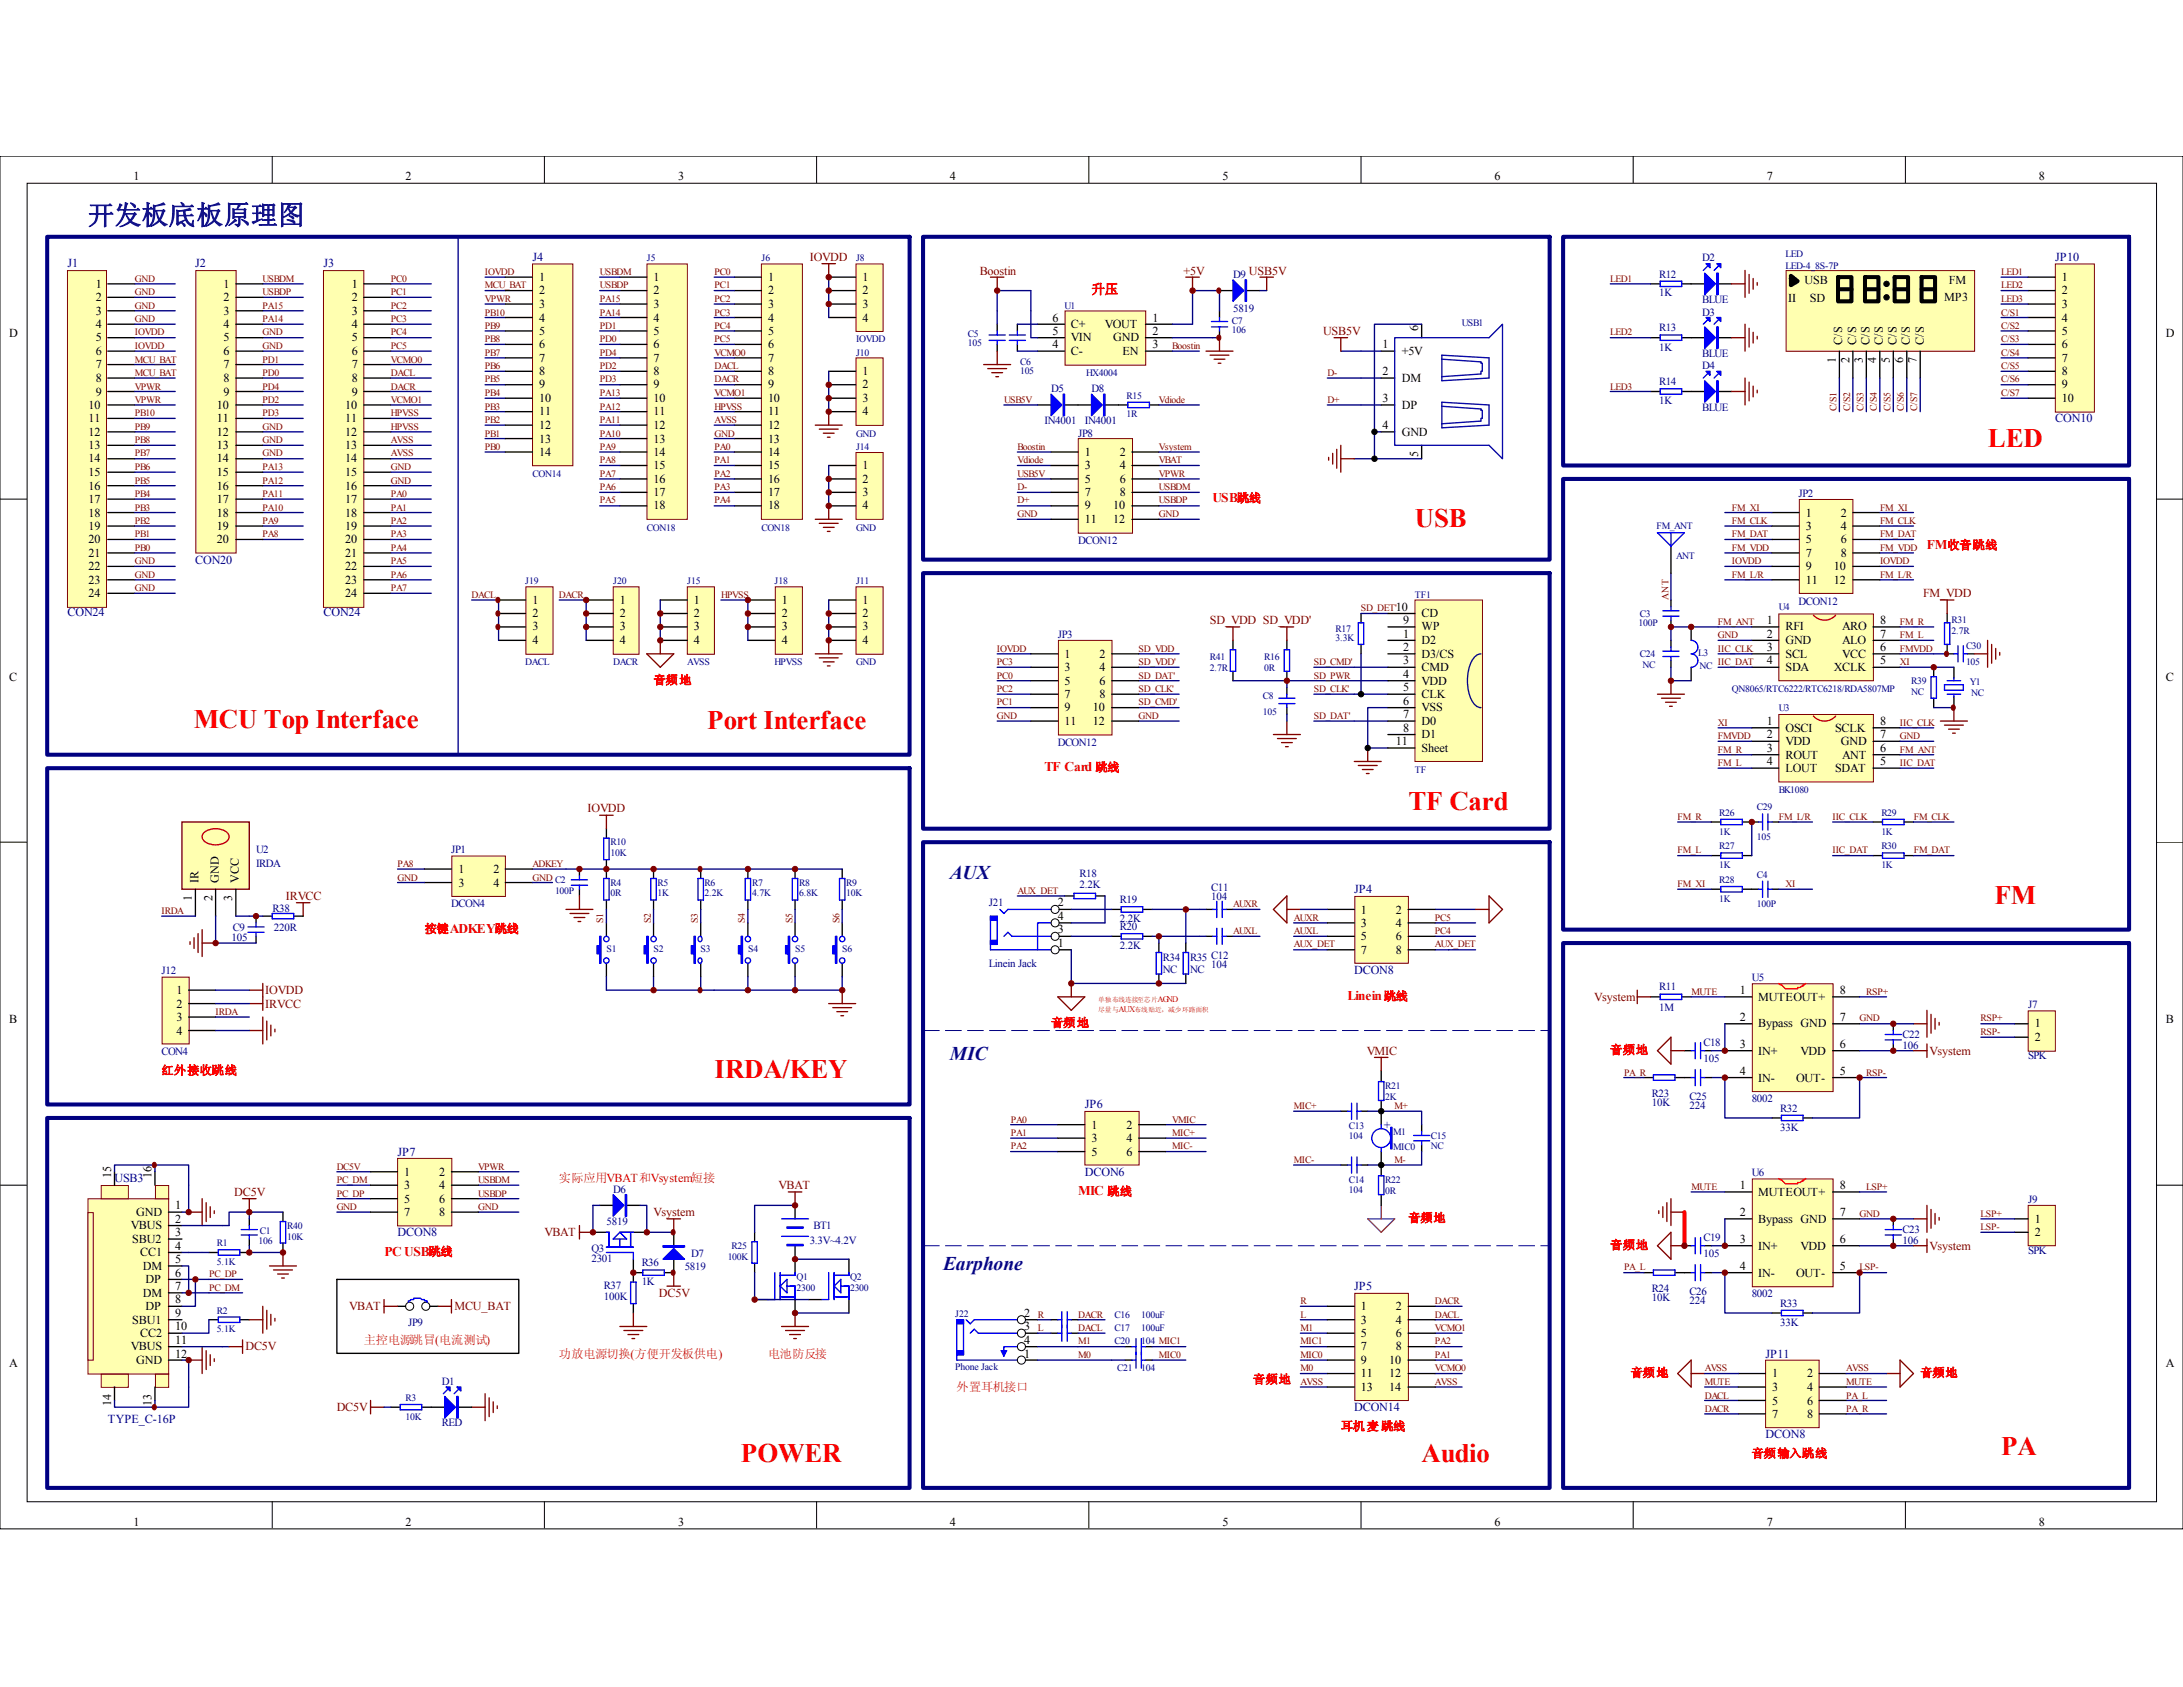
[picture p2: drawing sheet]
<svg xmlns="http://www.w3.org/2000/svg" width="279mm" height="216mm" viewBox="0 0 279 216" stroke-linecap="round" stroke-linejoin="round" font-family="sans-serif">
<defs><g id="words">
<text font-size="3.4" fill="#30007b" x="11.2" y="28.7">开发板底板原理图</text>
<g font-size="3.4" fill="#f00">
<text x="254.4" y="57.2">LED</text>
<text x="181.1" y="67.5">USB</text>
<text x="24.8" y="93.1">MCU Top Interface</text>
<text x="90.5" y="93.3">Port Interface</text>
<text x="180.3" y="103.6">TF Card</text>
<text x="255.3" y="115.7">FM</text>
<text x="91.4" y="138">IRDA/KEY</text>
<text x="94.8" y="187.1">POWER</text>
<text x="181.9" y="187.1">Audio</text>
<text x="256.1" y="186.3">PA</text>
</g>
<g font-size="2.5" fill="#11037f">
<text x="121.6" y="112.4">AUX</text>
<text x="121.6" y="135.7">MIC</text>
<text x="120.7" y="162.6">Earphone</text>
</g>
<g font-size="1.7" fill="#f00">
<text x="139.7" y="37.6">升压</text>
<text x="155.2" y="64.3">USB跳线</text>
<text x="246.6" y="70.3">FM收音跳线</text>
<text x="133.7" y="98.7">TF Card 跳线</text>
<text x="172.5" y="128">Linein跳线</text>
<text x="138" y="153">MIC 跳线</text>
<text x="49.2" y="160.7">PC USB跳线</text>
</g>
<g font-size="1.6">
<text x="17.1" y="23">1</text>
<text x="51.9" y="23">2</text>
<text x="86.8" y="23">3</text>
<text x="121.6" y="23">4</text>
<text x="156.5" y="23">5</text>
<text x="191.3" y="23">6</text>
<text x="226.1" y="23">7</text>
<text x="260.9" y="23">8</text>
<text x="69" y="36">1</text>
<text x="83.7" y="36">1</text>
<text x="98.3" y="36">1</text>
<text x="110.4" y="36">1</text>
<text x="263.9" y="36">1</text>
<text x="12.3" y="36.8">1</text>
<text x="12.3" y="38.5">2</text>
<text x="12.3" y="40.3">3</text>
<text x="12.3" y="42">4</text>
<text x="28.6" y="36.8">1</text>
<text x="28.6" y="38.5">2</text>
<text x="28.6" y="40.3">3</text>
<text x="28.6" y="42">4</text>
<text x="45" y="36.8">1</text>
<text x="45" y="38.5">2</text>
<text x="45" y="40.3">3</text>
<text x="45" y="42">4</text>
<text x="69" y="37.7">2</text>
<text x="69" y="39.4">3</text>
<text x="69" y="41.1">4</text>
<text x="83.7" y="37.7">2</text>
<text x="83.7" y="39.4">3</text>
<text x="83.7" y="41.1">4</text>
<text x="98.3" y="37.7">2</text>
<text x="98.3" y="39.4">3</text>
<text x="98.3" y="41.1">4</text>
<text x="110.4" y="37.7">2</text>
<text x="110.4" y="39.4">3</text>
<text x="110.4" y="41.1">4</text>
<text x="134.7" y="41.1">6</text>
<text x="137.1" y="42">C+</text>
<text x="141.4" y="42">VOUT</text>
<text x="147.5" y="41.1">1</text>
<text x="228.9" y="38.7">II</text>
<text x="231" y="36.3">USB</text>
<text x="231.6" y="38.7">SD</text>
<text x="248.8" y="38.5">MP3</text>
<text x="249.4" y="36.3">FM</text>
<text x="263.9" y="37.7">2</text>
<text x="263.9" y="39.4">3</text>
<text x="263.9" y="41.1">4</text>
<text x="1.2" y="43.2">D</text>
<text x="12.3" y="43.7">5</text>
<text x="12.3" y="45.5">6</text>
<text x="12.3" y="47.2">7</text>
<text x="28.6" y="43.7">5</text>
<text x="28.6" y="45.5">6</text>
<text x="28.6" y="47.2">7</text>
<text x="45" y="43.7">5</text>
<text x="45" y="45.5">6</text>
<text x="45" y="47.2">7</text>
<text x="69" y="42.8">5</text>
<text x="69" y="44.5">6</text>
<text x="69" y="46.3">7</text>
<text x="83.7" y="42.8">5</text>
<text x="83.7" y="44.5">6</text>
<text x="83.7" y="46.3">7</text>
<text x="98.3" y="42.8">5</text>
<text x="98.3" y="44.5">6</text>
<text x="98.3" y="46.3">7</text>
<text x="134.7" y="44.5">4</text>
<text x="134.7" y="42.8">5</text>
<text x="137.1" y="45.5">C-</text>
<text x="137.1" y="43.7">VIN</text>
<text x="142.5" y="43.7">GND</text>
<text x="143.7" y="45.5">EN</text>
<text x="147.5" y="42.8">2</text>
<text x="147.5" y="44.5">3</text>
<text x="177" y="44.5">1</text>
<text x="179.4" y="45.5">+5V</text>
<text x="181.5" y="42.3" transform="rotate(-90 181.5 42.3)">6</text>
<text x="234.9" y="46.5" transform="rotate(-90 234.9 46.5)">1</text>
<text x="235.8" y="44.1" transform="rotate(-90 235.8 44.1)">C/S</text>
<text x="236.7" y="46.5" transform="rotate(-90 236.7 46.5)">2</text>
<text x="237.6" y="44.1" transform="rotate(-90 237.6 44.1)">C/S</text>
<text x="238.4" y="46.5" transform="rotate(-90 238.4 46.5)">3</text>
<text x="239.3" y="44.1" transform="rotate(-90 239.3 44.1)">C/S</text>
<text x="240.1" y="46.5" transform="rotate(-90 240.1 46.5)">4</text>
<text x="241" y="44.1" transform="rotate(-90 241 44.1)">C/S</text>
<text x="241.9" y="46.5" transform="rotate(-90 241.9 46.5)">5</text>
<text x="242.7" y="44.1" transform="rotate(-90 242.7 44.1)">C/S</text>
<text x="243.6" y="46.5" transform="rotate(-90 243.6 46.5)">6</text>
<text x="244.4" y="44.1" transform="rotate(-90 244.4 44.1)">C/S</text>
<text x="245.3" y="46.5" transform="rotate(-90 245.3 46.5)">7</text>
<text x="246.2" y="44.1" transform="rotate(-90 246.2 44.1)">C/S</text>
<text x="263.9" y="42.8">5</text>
<text x="263.9" y="44.5">6</text>
<text x="263.9" y="46.3">7</text>
<text x="277.2" y="43.2">D</text>
<text x="11.3" y="52.3">10</text>
<text x="12.3" y="48.9">8</text>
<text x="12.3" y="50.6">9</text>
<text x="27.8" y="52.3">10</text>
<text x="28.6" y="48.9">8</text>
<text x="28.6" y="50.6">9</text>
<text x="44.2" y="52.3">10</text>
<text x="45" y="48.9">8</text>
<text x="45" y="50.6">9</text>
<text x="69" y="48">8</text>
<text x="69" y="49.7">9</text>
<text x="69" y="51.5">10</text>
<text x="69" y="53.2">11</text>
<text x="83.7" y="48">8</text>
<text x="83.7" y="49.7">9</text>
<text x="83.7" y="51.5">10</text>
<text x="83.7" y="53.2">11</text>
<text x="98.3" y="48">8</text>
<text x="98.3" y="49.7">9</text>
<text x="98.3" y="51.5">10</text>
<text x="98.3" y="53.2">11</text>
<text x="110.4" y="48">1</text>
<text x="110.4" y="49.7">2</text>
<text x="110.4" y="51.5">3</text>
<text x="110.4" y="53.2">4</text>
<text x="177" y="48">2</text>
<text x="177" y="51.5">3</text>
<text x="179.4" y="48.9">DM</text>
<text x="179.4" y="52.3">DP</text>
<text x="263.9" y="48">8</text>
<text x="263.9" y="49.7">9</text>
<text x="263.9" y="51.5">10</text>
<text x="11.3" y="54">11</text>
<text x="11.3" y="55.8">12</text>
<text x="11.3" y="57.5">13</text>
<text x="11.3" y="59.2">14</text>
<text x="27.8" y="54">11</text>
<text x="27.8" y="55.8">12</text>
<text x="27.8" y="57.5">13</text>
<text x="27.8" y="59.2">14</text>
<text x="44.2" y="54">11</text>
<text x="44.2" y="55.8">12</text>
<text x="44.2" y="57.5">13</text>
<text x="44.2" y="59.2">14</text>
<text x="69" y="54.9">12</text>
<text x="69" y="56.6">13</text>
<text x="69" y="58.3">14</text>
<text x="83.7" y="54.9">12</text>
<text x="83.7" y="56.6">13</text>
<text x="83.7" y="58.3">14</text>
<text x="98.3" y="54.9">12</text>
<text x="98.3" y="56.6">13</text>
<text x="98.3" y="58.3">14</text>
<text x="138.9" y="58.3">1</text>
<text x="143.3" y="58.3">2</text>
<text x="177" y="54.9">4</text>
<text x="179.4" y="55.8">GND</text>
<text x="181.5" y="58.5" transform="rotate(-90 181.5 58.5)">5</text>
<text x="11.3" y="61">15</text>
<text x="11.3" y="62.7">16</text>
<text x="11.3" y="64.3">17</text>
<text x="27.8" y="61">15</text>
<text x="27.8" y="62.7">16</text>
<text x="27.8" y="64.3">17</text>
<text x="44.2" y="61">15</text>
<text x="44.2" y="62.7">16</text>
<text x="44.2" y="64.3">17</text>
<text x="83.7" y="60">15</text>
<text x="83.7" y="61.8">16</text>
<text x="83.7" y="63.5">17</text>
<text x="83.7" y="65.2">18</text>
<text x="98.3" y="60">15</text>
<text x="98.3" y="61.8">16</text>
<text x="98.3" y="63.5">17</text>
<text x="98.3" y="65.2">18</text>
<text x="110.4" y="60">1</text>
<text x="110.4" y="61.8">2</text>
<text x="110.4" y="63.5">3</text>
<text x="110.4" y="65.2">4</text>
<text x="138.9" y="60">3</text>
<text x="138.9" y="61.8">5</text>
<text x="138.9" y="63.5">7</text>
<text x="138.9" y="65.2">9</text>
<text x="142.5" y="65.2">10</text>
<text x="143.3" y="60">4</text>
<text x="143.3" y="61.8">6</text>
<text x="143.3" y="63.5">8</text>
<text x="11.3" y="66.1">18</text>
<text x="11.3" y="67.8">19</text>
<text x="11.3" y="69.5">20</text>
<text x="11.3" y="71.3">21</text>
<text x="27.8" y="66.1">18</text>
<text x="27.8" y="67.8">19</text>
<text x="27.8" y="69.5">20</text>
<text x="44.2" y="66.1">18</text>
<text x="44.2" y="67.8">19</text>
<text x="44.2" y="69.5">20</text>
<text x="44.2" y="71.3">21</text>
<text x="138.9" y="67">11</text>
<text x="142.5" y="67">12</text>
<text x="231.1" y="66.1">1</text>
<text x="231.1" y="67.8">3</text>
<text x="231.1" y="69.5">5</text>
<text x="231.1" y="71.3">7</text>
<text x="235.6" y="66.1">2</text>
<text x="235.6" y="67.8">4</text>
<text x="235.6" y="69.5">6</text>
<text x="235.6" y="71.3">8</text>
<text x="11.3" y="73">22</text>
<text x="11.3" y="74.7">23</text>
<text x="11.3" y="76.5">24</text>
<text x="44.2" y="73">22</text>
<text x="44.2" y="74.7">23</text>
<text x="44.2" y="76.5">24</text>
<text x="68.2" y="77.3">1</text>
<text x="79.3" y="77.3">1</text>
<text x="88.8" y="77.3">1</text>
<text x="100.1" y="77.3">1</text>
<text x="110.4" y="77.3">1</text>
<text x="231.1" y="73">9</text>
<text x="231.1" y="74.7">11</text>
<text x="234.7" y="73">10</text>
<text x="234.7" y="74.7">12</text>
<text x="68.2" y="79">2</text>
<text x="68.2" y="80.7">3</text>
<text x="68.2" y="82.5">4</text>
<text x="79.3" y="79">2</text>
<text x="79.3" y="80.7">3</text>
<text x="79.3" y="82.5">4</text>
<text x="88.8" y="79">2</text>
<text x="88.8" y="80.7">3</text>
<text x="88.8" y="82.5">4</text>
<text x="100.1" y="79">2</text>
<text x="100.1" y="80.7">3</text>
<text x="100.1" y="82.5">4</text>
<text x="110.4" y="79">2</text>
<text x="110.4" y="80.7">3</text>
<text x="110.4" y="82.5">4</text>
<text x="178.6" y="78.1">10</text>
<text x="179.6" y="83.3">2</text>
<text x="179.6" y="79.8">9</text>
<text x="179.6" y="81.6">1</text>
<text x="181.9" y="79">CD</text>
<text x="181.9" y="80.7">WP</text>
<text x="181.9" y="82.5">D2</text>
<text x="226.1" y="79.8">1</text>
<text x="226.1" y="81.6">2</text>
<text x="226.1" y="83.3">3</text>
<text x="228.5" y="80.7">RFI</text>
<text x="228.5" y="82.5">GND</text>
<text x="235.8" y="80.7">ARO</text>
<text x="235.8" y="82.5">ALO</text>
<text x="240.6" y="79.8">8</text>
<text x="240.6" y="81.6">7</text>
<text x="240.6" y="83.3">6</text>
<text x="1.2" y="87.1">C</text>
<text x="136.2" y="84.2">1</text>
<text x="136.2" y="85.9">3</text>
<text x="136.2" y="87.6">5</text>
<text x="136.2" y="89.3">7</text>
<text x="140.7" y="84.2">2</text>
<text x="140.7" y="85.9">4</text>
<text x="140.7" y="87.6">6</text>
<text x="140.7" y="89.3">8</text>
<text x="179.6" y="86.8">4</text>
<text x="179.6" y="88.5">5</text>
<text x="179.6" y="85">3</text>
<text x="181.9" y="87.6">VDD</text>
<text x="181.9" y="89.3">CLK</text>
<text x="181.9" y="84.2">D3/CS</text>
<text x="181.9" y="85.9">CMD</text>
<text x="226.1" y="85">4</text>
<text x="228.5" y="84.2">SCL</text>
<text x="228.5" y="85.9">SDA</text>
<text x="234.7" y="85.9">XCLK</text>
<text x="235.8" y="84.2">VCC</text>
<text x="240.6" y="85">5</text>
<text x="277.2" y="87.1">C</text>
<text x="136.2" y="91">9</text>
<text x="136.2" y="92.8">11</text>
<text x="139.9" y="91">10</text>
<text x="139.9" y="92.8">12</text>
<text x="178.6" y="95.3">11</text>
<text x="179.6" y="91.9">7</text>
<text x="179.6" y="90.2">6</text>
<text x="179.6" y="93.6">8</text>
<text x="181.9" y="92.8">D0</text>
<text x="181.9" y="91">VSS</text>
<text x="181.9" y="94.5">D1</text>
<text x="226.1" y="92.8">1</text>
<text x="226.1" y="94.5">2</text>
<text x="228.5" y="93.6">OSCI</text>
<text x="228.5" y="95.3">VDD</text>
<text x="234.9" y="93.6">SCLK</text>
<text x="235.6" y="95.3">GND</text>
<text x="240.6" y="92.8">8</text>
<text x="240.6" y="94.5">7</text>
<text x="181.9" y="96.3">Sheet</text>
<text x="226.1" y="96.3">3</text>
<text x="226.1" y="98">4</text>
<text x="228.5" y="97.1">ROUT</text>
<text x="228.5" y="98.8">LOUT</text>
<text x="234.9" y="98.8">SDAT</text>
<text x="235.8" y="97.1">ANT</text>
<text x="240.6" y="98">5</text>
<text x="240.6" y="96.3">6</text>
<text x="25.4" y="112.9" transform="rotate(-90 25.4 112.9)">IR</text>
<text x="28" y="112.9" transform="rotate(-90 28 112.9)">GND</text>
<text x="30.6" y="112.9" transform="rotate(-90 30.6 112.9)">VCC</text>
<text x="58.7" y="111.8">1</text>
<text x="58.7" y="113.5">3</text>
<text x="63.2" y="111.8">2</text>
<text x="63.2" y="113.5">4</text>
<text x="24.6" y="115.3" transform="rotate(-90 24.6 115.3)">1</text>
<text x="27.2" y="115.3" transform="rotate(-90 27.2 115.3)">2</text>
<text x="29.7" y="115.3" transform="rotate(-90 29.7 115.3)">3</text>
<text x="135.4" y="116">2</text>
<text x="135.4" y="117.8">4</text>
<text x="135.4" y="119.5">3</text>
<text x="174.2" y="116.9">1</text>
<text x="174.2" y="118.6">3</text>
<text x="178.6" y="116.9">2</text>
<text x="178.6" y="118.6">4</text>
<text x="135.4" y="121.2">1</text>
<text x="174.2" y="120.3">5</text>
<text x="174.2" y="122.1">7</text>
<text x="178.6" y="120.3">6</text>
<text x="178.6" y="122.1">8</text>
<text x="1.2" y="131">B</text>
<text x="22.6" y="127.3">1</text>
<text x="22.6" y="128.9">2</text>
<text x="22.6" y="130.6">3</text>
<text x="222.7" y="127.3">1</text>
<text x="222.7" y="130.6">2</text>
<text x="225" y="128.1">MUTEOUT+</text>
<text x="225" y="131.5">Bypass GND</text>
<text x="235.5" y="130.6">7</text>
<text x="235.5" y="127.3">8</text>
<text x="260.4" y="131.5">1</text>
<text x="277.2" y="131">B</text>
<text x="22.6" y="132.4">4</text>
<text x="222.7" y="134.1">3</text>
<text x="222.7" y="137.6">4</text>
<text x="225" y="135">IN+</text>
<text x="230.5" y="135">VDD</text>
<text x="235.5" y="137.6">5</text>
<text x="235.5" y="134.1">6</text>
<text x="260.4" y="133.3">2</text>
<text x="225" y="138.4">IN-</text>
<text x="229.9" y="138.4">OUT-</text>
<text x="139.7" y="144.4">1</text>
<text x="139.7" y="146.1">3</text>
<text x="139.7" y="147.9">5</text>
<text x="144.2" y="144.4">2</text>
<text x="144.2" y="146.1">4</text>
<text x="144.2" y="147.9">6</text>
<text x="14.2" y="150.8" transform="rotate(-90 14.2 150.8)">15</text>
<text x="17.4" y="155.6">GND</text>
<text x="19.4" y="150.8" transform="rotate(-90 19.4 150.8)">16</text>
<text x="22.4" y="154.8">1</text>
<text x="51.7" y="150.5">1</text>
<text x="51.7" y="152.1">3</text>
<text x="51.7" y="153.9">5</text>
<text x="51.7" y="155.6">7</text>
<text x="56.2" y="150.5">2</text>
<text x="56.2" y="152.1">4</text>
<text x="56.2" y="153.9">6</text>
<text x="56.2" y="155.6">8</text>
<text x="222.7" y="152.1">1</text>
<text x="222.7" y="155.6">2</text>
<text x="225" y="153.1">MUTEOUT+</text>
<text x="235.5" y="155.6">7</text>
<text x="235.5" y="152.1">8</text>
<text x="16.8" y="157.3">VBUS</text>
<text x="16.9" y="159.1">SBU2</text>
<text x="17.9" y="160.8">CC1</text>
<text x="22.4" y="156.5">2</text>
<text x="22.4" y="158.2">3</text>
<text x="22.4" y="159.9">4</text>
<text x="22.4" y="161.6">5</text>
<text x="222.7" y="159.1">3</text>
<text x="225" y="156.5">Bypass GND</text>
<text x="225" y="159.9">IN+</text>
<text x="230.5" y="159.9">VDD</text>
<text x="235.5" y="159.1">6</text>
<text x="260.4" y="156.5">1</text>
<text x="260.4" y="158.2">2</text>
<text x="18.3" y="162.5">DM</text>
<text x="18.3" y="165.9">DM</text>
<text x="18.6" y="164.3">DP</text>
<text x="18.6" y="167.6">DP</text>
<text x="22.4" y="163.4">6</text>
<text x="22.4" y="165.1">7</text>
<text x="22.4" y="166.8">8</text>
<text x="174.2" y="167.6">1</text>
<text x="178.6" y="167.6">2</text>
<text x="222.7" y="162.5">4</text>
<text x="225" y="163.4">IN-</text>
<text x="229.9" y="163.4">OUT-</text>
<text x="235.5" y="162.5">5</text>
<text x="16.8" y="172.8">VBUS</text>
<text x="16.9" y="169.4">SBU1</text>
<text x="17.9" y="171.1">CC2</text>
<text x="22.4" y="168.6">9</text>
<text x="22.4" y="170.3">10</text>
<text x="22.4" y="172">11</text>
<text x="22.4" y="173.7">12</text>
<text x="131.1" y="168.6">2</text>
<text x="131.1" y="172">4</text>
<text x="131.1" y="170.3">3</text>
<text x="131.1" y="173.7">1</text>
<text x="174.2" y="169.4">3</text>
<text x="174.2" y="171.1">5</text>
<text x="174.2" y="172.8">7</text>
<text x="178.6" y="169.4">4</text>
<text x="178.6" y="171.1">6</text>
<text x="178.6" y="172.8">8</text>
<text x="1.2" y="174.9">A</text>
<text x="14.2" y="179.9" transform="rotate(-90 14.2 179.9)">14</text>
<text x="17.4" y="174.6">GND</text>
<text x="19.4" y="179.9" transform="rotate(-90 19.4 179.9)">13</text>
<text x="174.2" y="174.6">9</text>
<text x="174.2" y="176.3">11</text>
<text x="174.2" y="178">13</text>
<text x="177.8" y="174.6">10</text>
<text x="177.8" y="176.3">12</text>
<text x="177.8" y="178">14</text>
<text x="226.8" y="176.3">1</text>
<text x="226.8" y="178">3</text>
<text x="226.8" y="179.7">5</text>
<text x="231.3" y="176.3">2</text>
<text x="231.3" y="178">4</text>
<text x="231.3" y="179.7">6</text>
<text x="277.2" y="174.9">A</text>
<text x="226.8" y="181.4">7</text>
<text x="231.3" y="181.4">8</text>
<text x="17.1" y="195.2">1</text>
<text x="51.9" y="195.2">2</text>
<text x="86.8" y="195.2">3</text>
<text x="121.6" y="195.2">4</text>
<text x="156.5" y="195.2">5</text>
<text x="191.3" y="195.2">6</text>
<text x="226.1" y="195.2">7</text>
<text x="260.9" y="195.2">8</text>
</g>
<g font-size="1.6" fill="#000080">
<text x="8.6" y="34.2">J1</text>
<text x="25" y="34.2">J2</text>
<text x="41.4" y="34.2">J3</text>
<text x="68.2" y="33.4">J4</text>
<text x="263.1" y="33.4">JP10</text>
<text x="263.1" y="54">CON10</text>
<text x="25" y="72.1">CON20</text>
<text x="8.6" y="78.8">CON24</text>
<text x="41.4" y="78.8">CON24</text>
<text x="173.3" y="114.3">JP4</text>
<text x="173.3" y="124.6">DCON8</text>
<text x="138.9" y="141.8">JP6</text>
<text x="50.9" y="147.9">JP7</text>
<text x="177.1" y="144.4">+</text>
<text x="14.6" y="151.3">USB3</text>
<text x="138.9" y="150.5">DCON6</text>
<text x="50.9" y="158.2">DCON8</text>
<text x="173.3" y="165.1">JP5</text>
<text x="226" y="173.7">JP11</text>
<text x="13.8" y="182.1">TYPE_C-16P</text>
<text x="173.3" y="180.6">DCON14</text>
<text x="226" y="184.1">DCON8</text>
</g>
<g font-size="1.6" fill="#800000">
<text x="103.6" y="33.4">IOVDD</text>
<text x="125.4" y="35.1">Boostin</text>
<text x="151.5" y="35.1">+5V</text>
<text x="159.9" y="35.1">USB5V</text>
<text x="169.3" y="42.8">USB5V</text>
<text x="246.1" y="76.5">FM_VDD</text>
<text x="154.9" y="79.8">SD_VDD SD_VDD'</text>
<text x="75.2" y="104">IOVDD</text>
<text x="36.6" y="115.1">IRVCC</text>
<text x="34" y="128.9">IRVCC</text>
<text x="34" y="127.3">IOVDD</text>
<text x="204" y="128.1">Vsystem</text>
<text x="174.9" y="135">VMIC</text>
<text x="247" y="135">Vsystem</text>
<text x="30" y="153.1">DC5V</text>
<text x="83.7" y="155.6">Vsystem</text>
<text x="99.7" y="152.1">VBAT</text>
<text x="69.7" y="158.2">VBAT</text>
<text x="247" y="159.9">Vsystem</text>
<text x="44.7" y="167.6">VBAT</text>
<text x="58.2" y="167.6">MCU_BAT</text>
<text x="84.3" y="165.9">DC5V</text>
<text x="31.4" y="172.8">DC5V</text>
<text x="43.1" y="180.6">DC5V</text>
</g>
<g font-size="1.5" fill="#f00">
<text x="83.7" y="87.5">音频地</text>
<text x="54.4" y="119.4">按键ADKEY跳线</text>
<text x="134.5" y="131.4">音频地</text>
<text x="20.7" y="137.5">红外接收跳线</text>
<text x="206.1" y="134.9">音频地</text>
<text x="71.5" y="151.3">实际应用VBAT和Vsystem短接</text>
<text x="180.3" y="156.4">音频地</text>
<text x="206.1" y="159.9">音频地</text>
<text x="46.6" y="172">主控电源跳冒(电流测试)</text>
<text x="71.5" y="173.7">功放电源切换(方便开发板供电)</text>
<text x="98.3" y="173.7">电池防反接</text>
<text x="122.4" y="178">外置耳机接口</text>
<text x="160.4" y="177">音频地</text>
<text x="208.7" y="176.2">音频地</text>
<text x="245.8" y="176.2">音频地</text>
<text x="171.6" y="183">耳机麦 跳线</text>
<text x="224.2" y="186.5">音频输入跳线</text>
</g>
<g font-size="1.4" fill="#000080">
<text x="157.8" y="35.6">D9</text>
<text x="212.3" y="35.6">R12</text>
<text x="217.8" y="33.4">D2</text>
<text x="157.8" y="39.9">5819</text>
<text x="212.3" y="37.9">1K</text>
<text x="217.8" y="40.4">D3</text>
<text x="217.8" y="38.8">BLUE</text>
<text x="212.3" y="42.4">R13</text>
<text x="212.3" y="44.9">1K</text>
<text x="217.8" y="45.7">BLUE</text>
<text x="217.8" y="47.2">D4</text>
<text x="134.5" y="50.2">D5</text>
<text x="139.7" y="50.2">D8</text>
<text x="212.3" y="49.3">R14</text>
<text x="212.3" y="51.7">1K</text>
<text x="217.8" y="52.6">BLUE</text>
<text x="133.7" y="54.3">IN4001</text>
<text x="138" y="55.9">JP8</text>
<text x="138.9" y="54.3">IN4001</text>
<text x="230.2" y="63.6">JP2</text>
<text x="138" y="69.6">DCON12</text>
<text x="230.2" y="77.4">DCON12</text>
<text x="135.4" y="81.7">JP3</text>
<text x="135.4" y="95.4">DCON12</text>
<text x="32.8" y="109.2">U2</text>
<text x="32.8" y="110.9">IRDA</text>
<text x="57.7" y="109.2">JP1</text>
<text x="138.2" y="112.2">R18</text>
<text x="138.2" y="113.7">2.2K</text>
<text x="29.8" y="119.2">C9</text>
<text x="34.9" y="116.7">R38</text>
<text x="35.1" y="119.2">220R</text>
<text x="57.7" y="116.1">DCON4</text>
<text x="126.6" y="115.9">J21</text>
<text x="143.3" y="115.6">R19</text>
<text x="143.3" y="118">2.2K</text>
<text x="143.3" y="119">R20</text>
<text x="155" y="114">C11</text>
<text x="155" y="115.2">104</text>
<text x="20.7" y="124.7">J12</text>
<text x="29.6" y="120.4">105</text>
<text x="126.6" y="123.7">Linein Jack</text>
<text x="143.3" y="121.4">2.2K</text>
<text x="148.8" y="123">R34</text>
<text x="148.8" y="124.5">NC</text>
<text x="152.3" y="123">R35 C12</text>
<text x="152.3" y="124.5">NC</text>
<text x="155" y="123.9">104</text>
<text x="224.2" y="125.6">U5</text>
<text x="212.3" y="126.7">R11</text>
<text x="212.3" y="129.4">1M</text>
<text x="259.6" y="129">J7</text>
<text x="20.7" y="135">CON4</text>
<text x="218" y="133.9">C18</text>
<text x="218" y="135.9">105</text>
<text x="243.5" y="132.8">C22</text>
<text x="243.5" y="134.2">106</text>
<text x="259.6" y="135.6">SPK</text>
<text x="211.4" y="140.4">R23</text>
<text x="211.4" y="141.6">10K</text>
<text x="216.2" y="140.7">C25</text>
<text x="216.2" y="141.9">224</text>
<text x="224.2" y="141.1">8002</text>
<text x="227.8" y="142.3">R32</text>
<text x="227.8" y="144.7">33K</text>
<text x="78.5" y="152.7">D6</text>
<text x="224.2" y="150.5">U6</text>
<text x="259.6" y="154">J9</text>
<text x="75.7" y="160.2">Q3</text>
<text x="75.7" y="161.5">2301</text>
<text x="77.6" y="156.7">5819</text>
<text x="88.5" y="160.9">D7</text>
<text x="103.6" y="159.2">3.3V~4.2V</text>
<text x="104.1" y="157.2">BT1</text>
<text x="218" y="158.8">C19</text>
<text x="218" y="160.9">105</text>
<text x="243.5" y="157.8">C23</text>
<text x="243.5" y="159.2">106</text>
<text x="259.6" y="160.5">SPK</text>
<text x="77.3" y="165">R37</text>
<text x="77.3" y="166.4">100K</text>
<text x="82.1" y="162.1">R36</text>
<text x="82.1" y="164.5">1K</text>
<text x="87.6" y="162.6">5819</text>
<text x="211.4" y="165.4">R24</text>
<text x="211.4" y="166.5">10K</text>
<text x="216.2" y="165.7">C26</text>
<text x="216.2" y="166.9">224</text>
<text x="224.2" y="166">8002</text>
<text x="227.8" y="167.2">R33</text>
<text x="52.2" y="169.7">JP9</text>
<text x="227.8" y="169.7">33K</text>
<text x="56.6" y="177.2">D1</text>
<text x="56.6" y="182.5">RED</text>
</g>
<g font-size="1.2" fill="#800000">
<text x="62.1" y="35.2">IOVDD</text>
<text x="76.8" y="35.2">USBDM</text>
<text x="91.4" y="35.2">PC0</text>
<text x="256.1" y="35.2">LED1</text>
<text x="17.3" y="36.1">GND</text>
<text x="17.3" y="37.8">GND</text>
<text x="17.3" y="39.5">GND</text>
<text x="17.3" y="41.2">GND</text>
<text x="33.6" y="36.1">USBDM</text>
<text x="33.6" y="37.8">USBDP</text>
<text x="33.6" y="39.5">PA15</text>
<text x="33.6" y="41.2">PA14</text>
<text x="50" y="41.2">PC3</text>
<text x="50" y="39.5">PC2</text>
<text x="50" y="37.8">PC1</text>
<text x="50" y="36.1">PC0</text>
<text x="62.1" y="40.4">PB10</text>
<text x="62.1" y="38.6">VPWR</text>
<text x="62.1" y="36.9">MCU_BAT</text>
<text x="76.8" y="36.9">USBDP</text>
<text x="76.8" y="38.6">PA15</text>
<text x="76.8" y="40.4">PA14</text>
<text x="91.4" y="40.4">PC3</text>
<text x="91.4" y="38.6">PC2</text>
<text x="91.4" y="36.9">PC1</text>
<text x="206.1" y="36.1">LED1</text>
<text x="256.1" y="40.4">C/S1</text>
<text x="256.1" y="36.9">LED2</text>
<text x="256.1" y="38.6">LED3</text>
<text x="17.3" y="46.4">MCU_BAT</text>
<text x="17.3" y="44.7">IOVDD</text>
<text x="17.3" y="42.9">IOVDD</text>
<text x="33.6" y="46.4">PD1</text>
<text x="33.6" y="42.9">GND</text>
<text x="33.6" y="44.7">GND</text>
<text x="50" y="46.4">VCMO0</text>
<text x="50" y="44.7">PC5</text>
<text x="50" y="42.9">PC4</text>
<text x="62.1" y="45.6">PB7</text>
<text x="62.1" y="43.8">PB8</text>
<text x="62.1" y="42.1">PB9</text>
<text x="62.1" y="47.2">PB6</text>
<text x="76.8" y="43.8">PD0</text>
<text x="76.8" y="47.2">PD2</text>
<text x="76.8" y="42.1">PD1</text>
<text x="76.8" y="45.6">PD4</text>
<text x="91.4" y="45.6">VCMO0</text>
<text x="91.4" y="47.2">DACL</text>
<text x="91.4" y="43.8">PC5</text>
<text x="91.4" y="42.1">PC4</text>
<text x="150" y="44.7">Boostin</text>
<text x="206.1" y="42.9">LED2</text>
<text x="256.1" y="42.1">C/S2</text>
<text x="256.1" y="43.8">C/S3</text>
<text x="256.1" y="45.6">C/S4</text>
<text x="256.1" y="47.2">C/S5</text>
<text x="17.3" y="48.1">MCU_BAT</text>
<text x="17.3" y="51.6">VPWR</text>
<text x="17.3" y="53.3">PB10</text>
<text x="17.3" y="49.9">VPWR</text>
<text x="33.6" y="48.1">PD0</text>
<text x="33.6" y="51.6">PD2</text>
<text x="33.6" y="49.9">PD4</text>
<text x="33.6" y="53.3">PD3</text>
<text x="50" y="53.3">HPVSS</text>
<text x="50" y="49.9">DACR</text>
<text x="50" y="48.1">DACL</text>
<text x="50" y="51.6">VCMO1</text>
<text x="62.1" y="52.4">PB3</text>
<text x="62.1" y="50.7">PB4</text>
<text x="62.1" y="48.9">PB5</text>
<text x="76.8" y="48.9">PD3</text>
<text x="76.8" y="52.4">PA12</text>
<text x="76.8" y="50.7">PA13</text>
<text x="91.4" y="52.4">HPVSS</text>
<text x="91.4" y="48.9">DACR</text>
<text x="91.4" y="50.7">VCMO1</text>
<text x="128.5" y="51.6">USB5V</text>
<text x="148.3" y="51.6">Vdiode</text>
<text x="169.9" y="48.1">D-</text>
<text x="169.9" y="51.6">D+</text>
<text x="206.1" y="49.9">LED3</text>
<text x="235" y="52.7" transform="rotate(-90 235 52.7)">C/S1</text>
<text x="236.8" y="52.7" transform="rotate(-90 236.8 52.7)">C/S2</text>
<text x="238.5" y="52.7" transform="rotate(-90 238.5 52.7)">C/S3</text>
<text x="240.2" y="52.7" transform="rotate(-90 240.2 52.7)">C/S4</text>
<text x="242" y="52.7" transform="rotate(-90 242 52.7)">C/S5</text>
<text x="243.7" y="52.7" transform="rotate(-90 243.7 52.7)">C/S6</text>
<text x="245.4" y="52.7" transform="rotate(-90 245.4 52.7)">C/S7</text>
<text x="256.1" y="48.9">C/S6</text>
<text x="256.1" y="50.7">C/S7</text>
<text x="17.3" y="58.4">PB7</text>
<text x="17.3" y="56.7">PB8</text>
<text x="17.3" y="55">PB9</text>
<text x="33.6" y="55">GND</text>
<text x="33.6" y="58.4">GND</text>
<text x="33.6" y="56.7">GND</text>
<text x="50" y="55">HPVSS</text>
<text x="50" y="56.7">AVSS</text>
<text x="50" y="58.4">AVSS</text>
<text x="62.1" y="55.9">PB1</text>
<text x="62.1" y="54.1">PB2</text>
<text x="62.1" y="57.6">PB0</text>
<text x="76.8" y="59.3">PA8</text>
<text x="76.8" y="57.6">PA9</text>
<text x="76.8" y="55.9">PA10</text>
<text x="76.8" y="54.1">PA11</text>
<text x="91.4" y="59.3">PA1</text>
<text x="91.4" y="57.6">PA0</text>
<text x="91.4" y="54.1">AVSS</text>
<text x="91.4" y="55.9">GND</text>
<text x="130.2" y="57.6">Boostin</text>
<text x="130.2" y="59.3">Vdiode</text>
<text x="148.3" y="57.6">Vsystem</text>
<text x="148.3" y="59.3">VBAT</text>
<text x="17.3" y="65.4">PB3</text>
<text x="17.3" y="63.6">PB4</text>
<text x="17.3" y="60.2">PB6</text>
<text x="17.3" y="61.9">PB5</text>
<text x="33.6" y="65.4">PA10</text>
<text x="33.6" y="63.6">PA11</text>
<text x="33.6" y="61.9">PA12</text>
<text x="33.6" y="60.2">PA13</text>
<text x="50" y="65.4">PA1</text>
<text x="50" y="63.6">PA0</text>
<text x="50" y="60.2">GND</text>
<text x="50" y="61.9">GND</text>
<text x="76.8" y="64.4">PA5</text>
<text x="76.8" y="62.7">PA6</text>
<text x="76.8" y="61">PA7</text>
<text x="91.4" y="64.4">PA4</text>
<text x="91.4" y="62.7">PA3</text>
<text x="91.4" y="61">PA2</text>
<text x="130.2" y="61">USB5V</text>
<text x="130.2" y="64.4">D+</text>
<text x="130.2" y="62.7">D-</text>
<text x="148.3" y="62.7">USBDM</text>
<text x="148.3" y="64.4">USBDP</text>
<text x="148.3" y="61">VPWR</text>
<text x="221.7" y="65.4">FM_XI</text>
<text x="240.6" y="65.4">FM_XI</text>
<text x="17.3" y="68.7">PB1</text>
<text x="17.3" y="67.1">PB2</text>
<text x="17.3" y="70.5">PB0</text>
<text x="33.6" y="68.7">PA8</text>
<text x="33.6" y="67.1">PA9</text>
<text x="50" y="70.5">PA4</text>
<text x="50" y="68.7">PA3</text>
<text x="50" y="67.1">PA2</text>
<text x="130.2" y="66.2">GND</text>
<text x="148.3" y="66.2">GND</text>
<text x="221.7" y="67.1">FM_CLK</text>
<text x="221.7" y="68.7">FM_DAT</text>
<text x="221.7" y="70.5">FM_VDD</text>
<text x="240.6" y="67.1">FM_CLK</text>
<text x="240.6" y="68.7">FM_DAT</text>
<text x="240.6" y="70.5">FM_VDD</text>
<text x="17.3" y="72.2">GND</text>
<text x="17.3" y="73.9">GND</text>
<text x="17.3" y="75.7">GND</text>
<text x="50" y="72.2">PA5</text>
<text x="50" y="73.9">PA6</text>
<text x="50" y="75.7">PA7</text>
<text x="60.4" y="76.5">DACL</text>
<text x="71.5" y="76.5">DACR</text>
<text x="92.3" y="76.5">HPVSS</text>
<text x="213.5" y="76.8" transform="rotate(-90 213.5 76.8)">ANT</text>
<text x="221.7" y="72.2">IOVDD</text>
<text x="221.7" y="73.9">FM_L/R</text>
<text x="240.6" y="73.9">FM_L/R</text>
<text x="240.6" y="72.2">IOVDD</text>
<text x="127.6" y="83.4">IOVDD</text>
<text x="145.7" y="83.4">SD_VDD</text>
<text x="174.2" y="78.2">SD_DET'</text>
<text x="219.9" y="83.4">IIC_CLK</text>
<text x="219.9" y="81.7">GND</text>
<text x="219.9" y="79.9">FM_ANT</text>
<text x="243.2" y="79.9">FM_R</text>
<text x="243.2" y="81.7">FM_L</text>
<text x="243.2" y="83.4">FMVDD</text>
<text x="127.6" y="85.1">PC3</text>
<text x="127.6" y="88.6">PC2</text>
<text x="127.6" y="86.9">PC0</text>
<text x="145.7" y="88.6">SD_CLK'</text>
<text x="145.7" y="86.9">SD_DAT'</text>
<text x="145.7" y="85.1">SD_VDD'</text>
<text x="168.1" y="85.1">SD_CMD'</text>
<text x="168.1" y="88.6">SD_CLK'</text>
<text x="168.1" y="86.9">SD_PWR</text>
<text x="219.9" y="85.1">IIC_DAT</text>
<text x="243.2" y="85.1">XI</text>
<text x="127.6" y="92">GND</text>
<text x="127.6" y="90.3">PC1</text>
<text x="145.7" y="90.3">SD_CMD'</text>
<text x="145.7" y="92">GND</text>
<text x="168.1" y="92">SD_DAT'</text>
<text x="219.9" y="94.6">FMVDD</text>
<text x="219.9" y="92.9">XI</text>
<text x="243.2" y="92.9">IIC_CLK</text>
<text x="243.2" y="94.6">GND</text>
<text x="219.9" y="96.4">FM_R</text>
<text x="219.9" y="98">FM_L</text>
<text x="243.2" y="98">IIC_DAT</text>
<text x="243.2" y="96.4">FM_ANT</text>
<text x="214.7" y="104.9">FM_R</text>
<text x="227.7" y="104.9">FM_L/R</text>
<text x="234.5" y="104.9">IIC_CLK</text>
<text x="244.9" y="104.9">FM_CLK</text>
<text x="50.9" y="110.9">PA8</text>
<text x="50.9" y="112.7">GND</text>
<text x="68.2" y="110.9">ADKEY</text>
<text x="68.2" y="112.7">GND</text>
<text x="214.7" y="109.2">FM_L</text>
<text x="214.7" y="113.5">FM_XI</text>
<text x="228.5" y="113.5">XI</text>
<text x="234.5" y="109.2">IIC_DAT</text>
<text x="244.9" y="109.2">FM_DAT</text>
<text x="20.7" y="117">IRDA</text>
<text x="77.2" y="118.1" transform="rotate(-90 77.2 118.1)">S1</text>
<text x="83.3" y="118.1" transform="rotate(-90 83.3 118.1)">S2</text>
<text x="89.3" y="118.1" transform="rotate(-90 89.3 118.1)">S3</text>
<text x="95.3" y="118.1" transform="rotate(-90 95.3 118.1)">S4</text>
<text x="101.4" y="118.1" transform="rotate(-90 101.4 118.1)">S5</text>
<text x="107.4" y="118.1" transform="rotate(-90 107.4 118.1)">S6</text>
<text x="130.2" y="114.4">AUX_DET</text>
<text x="157.8" y="116.1">AUXR</text>
<text x="157.8" y="119.5">AUXL</text>
<text x="165.6" y="117.9">AUXR</text>
<text x="165.6" y="119.5">AUXL</text>
<text x="183.6" y="119.5">PC4</text>
<text x="183.6" y="117.9">PC5</text>
<text x="165.6" y="121.2">AUX_DET</text>
<text x="183.6" y="121.2">AUX_DET</text>
<text x="27.6" y="129.9">IRDA</text>
<text x="216.5" y="127.3">MUTE</text>
<text x="238" y="130.7">GND</text>
<text x="238.8" y="127.3">RSP+</text>
<text x="253.5" y="130.7">RSP+</text>
<text x="207.9" y="137.7">PA_R</text>
<text x="238.8" y="137.7">RSP-</text>
<text x="253.5" y="132.5">RSP-</text>
<text x="129.4" y="143.7">PA0</text>
<text x="150" y="143.7">VMIC</text>
<text x="165.6" y="141.9">MIC+</text>
<text x="178.5" y="141.9">M+</text>
<text x="43.1" y="149.7">DC5V</text>
<text x="61.2" y="149.7">VPWR</text>
<text x="129.4" y="145.4">PA1</text>
<text x="129.4" y="147.1">PA2</text>
<text x="150" y="145.4">MIC+</text>
<text x="150" y="147.1">MIC-</text>
<text x="165.6" y="148.8">MIC-</text>
<text x="178.5" y="148.8">M-</text>
<text x="43.1" y="153.2">PC_DP</text>
<text x="43.1" y="154.9">GND</text>
<text x="43.1" y="151.4">PC_DM</text>
<text x="61.2" y="151.4">USBDM</text>
<text x="61.2" y="153.2">USBDP</text>
<text x="61.2" y="154.9">GND</text>
<text x="216.5" y="152.2">MUTE</text>
<text x="238" y="155.7">GND</text>
<text x="238.8" y="152.2">LSP+</text>
<text x="253.5" y="155.7">LSP+</text>
<text x="253.5" y="157.4">LSP-</text>
<text x="26.8" y="165.2">PC_DM</text>
<text x="26.8" y="163.5">PC_DP</text>
<text x="166.5" y="166.9">R</text>
<text x="183.6" y="166.9">DACR</text>
<text x="207.9" y="162.6">PA_L</text>
<text x="238" y="162.6">LSP-</text>
<text x="132.8" y="170.3">L</text>
<text x="132.8" y="168.7">R</text>
<text x="138" y="172">M1</text>
<text x="138" y="173.8">M0</text>
<text x="138" y="170.3">DACL</text>
<text x="138" y="168.7">DACR</text>
<text x="148.3" y="173.8">MIC0</text>
<text x="166.5" y="172">MIC1</text>
<text x="166.5" y="173.8">MIC0</text>
<text x="166.5" y="168.7">L</text>
<text x="166.5" y="170.3">M1</text>
<text x="183.6" y="170.3">VCMO1</text>
<text x="183.6" y="168.7">DACL</text>
<text x="183.6" y="173.8">PA1</text>
<text x="183.6" y="172">PA2</text>
<text x="166.5" y="175.5">M0</text>
<text x="166.5" y="177.2">AVSS</text>
<text x="183.6" y="175.5">VCMO0</text>
<text x="183.6" y="177.2">AVSS</text>
<text x="218.2" y="177.2">MUTE</text>
<text x="218.2" y="179">DACL</text>
<text x="218.2" y="175.5">AVSS</text>
<text x="236.3" y="177.2">MUTE</text>
<text x="236.3" y="179">PA_L</text>
<text x="236.3" y="175.5">AVSS</text>
<text x="218.2" y="180.7">DACR</text>
<text x="236.3" y="180.7">PA_R</text>
</g>
<g font-size="1.2" fill="#000080">
<text x="82.8" y="33.4">J5</text>
<text x="97.5" y="33.4">J6</text>
<text x="109.6" y="33.4">J8</text>
<text x="228.5" y="32.9">LED</text>
<text x="228.5" y="34.4">LED-4_8S-7P</text>
<text x="136.2" y="39.5">U1</text>
<text x="157.6" y="41.4">C7</text>
<text x="187.1" y="41.7">USB1</text>
<text x="109.6" y="43.8">IOVDD</text>
<text x="109.6" y="45.6">J10</text>
<text x="123.9" y="43.1">C5</text>
<text x="123.9" y="44.3">105</text>
<text x="130.6" y="46.7">C6</text>
<text x="130.6" y="47.9">105</text>
<text x="157.6" y="42.6">106</text>
<text x="139" y="48.1">HX4004</text>
<text x="144.2" y="51.1">R15</text>
<text x="144.2" y="53.4">1R</text>
<text x="109.6" y="55.9">GND</text>
<text x="109.6" y="57.6">J14</text>
<text x="68.2" y="61">CON14</text>
<text x="82.8" y="67.9">CON18</text>
<text x="97.5" y="67.9">CON18</text>
<text x="109.6" y="67.9">GND</text>
<text x="212" y="67.7">FM_ANT</text>
<text x="214.5" y="71.5">ANT</text>
<text x="67.2" y="74.8">J19</text>
<text x="78.5" y="74.8">J20</text>
<text x="88" y="74.8">J15</text>
<text x="99.1" y="74.8">J18</text>
<text x="109.6" y="74.8">J11</text>
<text x="181.1" y="76.5">TF1</text>
<text x="170.9" y="80.9">R17</text>
<text x="170.9" y="82">3.3K</text>
<text x="209.7" y="80.1">100P</text>
<text x="209.9" y="78.9">C3</text>
<text x="217.3" y="83.9">L3</text>
<text x="227.7" y="78.1">U4</text>
<text x="249.8" y="79.8">R31</text>
<text x="249.8" y="81.2">2.7R</text>
<text x="251.6" y="83.1">C30</text>
<text x="67.2" y="85.1">DACL</text>
<text x="78.5" y="85.1">DACR</text>
<text x="88" y="85.1">AVSS</text>
<text x="99.1" y="85.1">HPVSS</text>
<text x="109.6" y="85.1">GND</text>
<text x="154.9" y="84.4">R41</text>
<text x="154.9" y="85.9">2.7R</text>
<text x="161.6" y="89.4">C8</text>
<text x="161.8" y="84.4">R16</text>
<text x="161.8" y="85.9">0R</text>
<text x="209.9" y="84.1">C24</text>
<text x="210.2" y="85.4">NC</text>
<text x="217.5" y="85.6">NC</text>
<text x="221.7" y="88.6">QN8065/RTC6222/RTC6218/RDA5807MP</text>
<text x="244.6" y="87.5">R39</text>
<text x="244.6" y="88.9">NC</text>
<text x="251.6" y="85.1">105</text>
<text x="252.1" y="87.7">Y1</text>
<text x="252.3" y="89.1">NC</text>
<text x="161.6" y="91.5">105</text>
<text x="227.7" y="91">U3</text>
<text x="181.1" y="98.9">TF</text>
<text x="227.7" y="101.5">BK1080</text>
<text x="220" y="104.4">R26</text>
<text x="220" y="106.8">1K</text>
<text x="224.9" y="103.7">C29</text>
<text x="224.9" y="107.5">105</text>
<text x="240.8" y="104.4">R29</text>
<text x="240.8" y="106.8">1K</text>
<text x="71" y="113">C2</text>
<text x="78.1" y="113.4">R4</text>
<text x="78.1" y="108.2">R10</text>
<text x="78.1" y="109.6">10K</text>
<text x="84.2" y="113.4">R5</text>
<text x="90.2" y="113.4">R6</text>
<text x="96.3" y="113.4">R7</text>
<text x="102.3" y="113.4">R8</text>
<text x="108.3" y="113.4">R9</text>
<text x="220" y="108.7">R27</text>
<text x="220" y="111.1">1K</text>
<text x="220" y="113">R28</text>
<text x="224.9" y="112.4">C4</text>
<text x="240.8" y="108.7">R30</text>
<text x="240.8" y="111.1">1K</text>
<text x="71" y="114.4">100P</text>
<text x="78.1" y="114.7">0R</text>
<text x="84.2" y="114.7">1K</text>
<text x="90.2" y="114.7">2.2K</text>
<text x="96.3" y="114.7">4.7K</text>
<text x="102.3" y="114.7">6.8K</text>
<text x="108.3" y="114.7">10K</text>
<text x="220" y="115.4">1K</text>
<text x="224.9" y="116.1">100P</text>
<text x="77.6" y="121.8">S1</text>
<text x="83.7" y="121.8">S2</text>
<text x="89.7" y="121.8">S3</text>
<text x="95.8" y="121.8">S4</text>
<text x="101.8" y="121.8">S5</text>
<text x="107.8" y="121.8">S6</text>
<text x="177.3" y="139.4">R21</text>
<text x="177.3" y="140.7">2K</text>
<text x="172.6" y="144.5">C13</text>
<text x="172.6" y="145.7">104</text>
<text x="178.3" y="145.2">M1</text>
<text x="178.3" y="147.2">MIC0</text>
<text x="183.1" y="145.7">C15</text>
<text x="183.1" y="147.1">NC</text>
<text x="172.6" y="151.4">C14</text>
<text x="172.6" y="152.7">104</text>
<text x="177.3" y="151.4">R22</text>
<text x="177.3" y="152.8">0R</text>
<text x="27.8" y="159.5">R1</text>
<text x="27.8" y="161.9">5.1K</text>
<text x="33.1" y="159.2">106</text>
<text x="33.3" y="158">C1</text>
<text x="36.7" y="157.2">R40</text>
<text x="36.7" y="158.7">10K</text>
<text x="93.1" y="161.2">100K</text>
<text x="93.6" y="159.9">R25</text>
<text x="101.9" y="163.8">Q1</text>
<text x="101.9" y="165.2">2300</text>
<text x="108.8" y="163.8">Q2</text>
<text x="108.8" y="165.2">2300</text>
<text x="27.8" y="168.1">R2</text>
<text x="27.8" y="170.5">5.1K</text>
<text x="122.3" y="168.5">J22</text>
<text x="142.7" y="168.7">C16</text>
<text x="142.7" y="170.3">C17</text>
<text x="142.7" y="172">C20</text>
<text x="146" y="168.7">100uF</text>
<text x="146" y="170.3">100uF</text>
<text x="146" y="172">104 MIC1</text>
<text x="51.9" y="179.3">R3</text>
<text x="122.3" y="175.3">Phone Jack</text>
<text x="143" y="175.5">C21</text>
<text x="146" y="175.5">104</text>
<text x="51.9" y="181.7">10K</text>
</g>
<g font-size="1.1" fill="#f00">
<text x="143.2" y="129.5">AUX</text>
<text x="148.2" y="128.2">AGND</text>
</g>
<g font-size=".9" fill="#f00">
<text x="140.5" y="128.2">单独布线连接至芯片</text>
<text x="140.5" y="129.5">尽量与</text>
<text x="145.2" y="129.5">布线贴近，减少环路面积</text>
</g>
</g></defs>
<g fill="none" stroke="#000" stroke-width=".13">
<path d="M0 20h279.4v175.7h-279.4zM34.8 20v3.4M69.7 20v3.4M104.5 20v3.4M139.4 20v3.4M174.2 20v3.4M209 20v3.4M243.9 20v3.4M3.5 23.5h272.5v168.7h-272.5zM0 63.9h3.5M275.9 63.9h3.5M0 107.8h3.5"/>
<path d="M275.9 107.8h3.5M0 151.7h3.5M275.9 151.7h3.5M34.8 192.1v3.5M69.7 192.1v3.5M104.5 192.1v3.5M139.4 192.1v3.5M174.2 192.1v3.5M209 192.1v3.5M243.9 192.1v3.5"/>
<circle cx="130.7" cy="168.9" r=".52"/>
<circle cx="130.7" cy="174.1" r=".52"/>
<circle cx="130.7" cy="172.3" r=".52"/>
<circle cx="130.7" cy="170.6" r=".52"/>
</g>
<path d="M6 30.3h110.4v66.3h-110.4z" fill="none" stroke="#000080" stroke-width=".52"/>
<path d="M122.5 173.4h.8v-4.5h-.8v5.2h7.7M123.7 168.9l.5 .5 .5-.5h5.5M124.2 170.6l.5-.5 .5 .5h5M128.1 172.9h.7l-.3 .6zM128.3 172.9l.2 .5 .2-.5M130.2 172.3h-1.7v1.2" fill="none" stroke="#00f" stroke-width=".17"/>
<path d="M131.2 168.9h1.6M131.2 172.3h1.6M131.2 170.6h1.6M131.2 174.1h1.6" fill="none" stroke="#000" stroke-width=".17"/>
<g fill="#00f" stroke="#00f" stroke-width=".17">
<path d="M122.5 168.9h.8v.5h-.8z" fill-rule="evenodd"/>
<path d="M122.5 172.9h.8v.5h-.8z" fill-rule="evenodd"/>
</g>
<path d="M136.4 39.9h10.2v6.8h-10.2z" fill="#ffffb0"/>
<path d="M136.3 39.8h10.3v6.9h-10.3z" fill="none" stroke="#800000" stroke-width=".13"/>
<g fill="none" stroke="#000" stroke-width=".17">
<path d="M156.1 39.8v.8M127.6 41.5v.9M127.6 44.1v.8M130.2 41.5v.9M130.2 44.1v.8M132.8 41.5h3.4M132.8 43.2h3.4M132.8 44.9h3.4M146.6 41.5h3.5M146.6 43.2h3.5M146.6 44.9h3.5M156.1 42.4v.8"/>
<path d="M134.5 168.9h.9M134.5 170.6h.9M137.1 168.9h.9M137.1 170.6h.9M144 172.3h.9M144 174.1h.9M146.6 172.3h.9M146.6 174.1h.9"/>
</g>
<g fill="none" stroke="#00f" stroke-width=".17">
<path d="M126.6 43.6h2.1M126.6 42.9h2.1M127.6 42.4v.5M127.6 43.6v.5M129.2 43.6h2M129.2 42.9h2M130.2 42.4v.5M130.2 43.6v.5M155.1 41.8h2M155.1 41.1h2M156.1 40.6v.5M156.1 41.8v.6"/>
<path d="M135.4 168.9h.5M135.4 170.6h.5M135.9 167.9v3.8M136.6 168.9h.5M136.6 167.9v3.8M136.6 170.6h.5M144.9 172.3h.5M144.9 174.1h.5M145.4 171.3v3.8M146.1 172.3h.5M146.1 171.3v3.8M146.1 174.1h.5"/>
</g>
<path d="M161.3 35.5h1.7M162.1 35.5v1.7M125.9 46.7h3.4M126.4 47.2h2.4M126.9 47.7h1.4M127.5 48.2h.3M127.6 44.9v1.8M154.4 44.9h3.4M154.9 45.5h2.4M155.4 46h1.4M155.9 46.5h.4M156.1 43.2v1.7" fill="none" stroke="#800000" stroke-width=".17"/>
<g fill="none" stroke="#000080" stroke-width=".17">
<path d="M131.9 39.8v3.4h.9M130.2 41.5h2.6M130.2 44.9h2.6M150.1 41.5h2.5M150.1 44.9h3.4M26.7 163.7h4.3M26.7 165.5h4.3M132.8 172.3h5.2M138 170.6h3.4M138 168.9h3.4M142.3 174.1h1.7M147.5 172.3h4.3"/>
<path d="M147.5 174.1h4.3M166.4 170.6h3.5M166.4 168.9h3.5M166.4 172.3h3.5M166.4 174.1h3.5M166.4 167.2h3.5M166.4 175.8h3.5M166.4 177.5h3.5M183.7 170.6h3.4M183.7 168.9h3.4M183.7 172.3h3.4M183.7 174.1h3.4"/>
<path d="M183.7 167.2h3.4M183.7 175.8h3.4M183.7 177.5h3.4"/>
</g>
<path d="M118.1 30.3h80.2v41.3h-80.2z" fill="none" stroke="#000080" stroke-width=".52"/>
<path d="M97.5 33.9h5.2v32.6h-5.2z" fill="#ffffb0"/>
<path d="M97.5 33.8h5.2v32.7h-5.2z" fill="none" stroke="#800000" stroke-width=".13"/>
<g fill="none" stroke="#000" stroke-width=".17">
<path d="M94 35.5h3.4M94 37.2h3.4M94 38.9h3.4M94 40.6h3.4M94 42.4h3.4M94 44.1h3.4M94 45.8h3.4M94 47.5h3.4M94 49.2h3.4M94 51h3.4M94 52.7h3.4M94 54.4h3.4"/>
<path d="M94 56.1h3.4M94 57.8h3.4M94 59.6h3.4M94 61.3h3.4M94 63h3.4M94 64.7h3.4M77.6 106.1v1.2M77.6 110v2.4M77.6 115.2v1.2M77.6 118.1v1.7M83.6 111.2v1.2M83.6 115.2v1.2"/>
<path d="M83.6 118.1v1.7M89.7 111.2v1.2M89.7 115.2v1.2M89.7 118.1v1.7M95.7 111.2v1.2M95.7 115.2v1.2M95.7 118.1v1.7M101.8 111.2v1.2M101.8 115.2v1.2M101.8 118.1v1.7M107.8 111.2v1.2M107.8 115.2v1.2"/>
<path d="M107.8 118.1v1.7M77.6 123.3v1.7M83.6 123.3v1.7M89.7 123.3v1.7M95.7 123.3v1.7M101.8 123.3v1.7M107.8 123.3v1.7"/>
</g>
<g fill="none" stroke="#000080" stroke-width=".17">
<path d="M91.4 35.5h2.6M91.4 37.2h2.6M91.4 38.9h2.6M91.4 40.6h2.6M91.4 42.4h2.6M91.4 44.1h2.6M91.4 45.8h2.6M91.4 47.5h2.6M91.4 49.2h2.6M91.4 51h2.6M91.4 52.7h2.6M91.4 54.4h2.6"/>
<path d="M91.4 56.1h2.6M91.4 57.8h2.6M91.4 59.6h2.6M91.4 61.3h2.6M91.4 63h2.6M91.4 64.7h2.6M77.6 111.2h30.2M77.6 125v1.7h6M83.6 125v1.7M89.7 125v1.7h-6.1M95.7 125v1.7M101.8 125v1.7"/>
<path d="M107.8 125v1.7h-18.1"/>
</g>
<path d="M76.8 104.3h1.7M77.6 104.3v1.8M106.1 128.4h3.4M106.6 129h2.4M107.1 129.5h1.4M107.6 130h.4M107.8 126.7v1.7" fill="none" stroke="#800000" stroke-width=".17"/>
<g fill="#00f" stroke="#00f" stroke-width=".17">
<path d="M76.8 119.8h.1v3.5h-.1v-1.2h-.4v-1.1h.4z" fill-rule="evenodd"/>
<path d="M82.8 119.8h.2v3.5h-.2v-1.2h-.4v-1.1h.4z" fill-rule="evenodd"/>
<path d="M88.8 119.8h.2v3.5h-.2v-1.2h-.3v-1.1h.3z" fill-rule="evenodd"/>
<path d="M94.9 119.8h.1v3.5h-.1v-1.2h-.4v-1.1h.4z" fill-rule="evenodd"/>
<path d="M100.9 119.8h.2v3.5h-.2v-1.2h-.4v-1.1h.4z" fill-rule="evenodd"/>
<path d="M106.9 119.8h.2v3.5h-.2v-1.2h-.3v-1.1h.3z" fill-rule="evenodd"/>
</g>
<g fill="none" stroke="#00f" stroke-width=".17">
<path d="M77.3 112.4h.7v2.8h-.7zM77.3 107.3h.7v2.7h-.7zM83.3 112.4h.7v2.8h-.7zM89.3 112.4h.7v2.8h-.7zM89.5 119.9a.31 .31 0 0 1 .4 .3 .31 .31 0 0 1-.4 .3 .41 .41 0 0 1 0-.6zM95.4 112.4h.7v2.8h-.7zM101.4 112.4h.7v2.8h-.7zM107.4 112.4h.7v2.8h-.7zM89.5 122.6a.31 .31 0 0 1 .4 .3 .31 .31 0 0 1-.4 .3 .41 .41 0 0 1 0-.6z"/>
<circle cx="77.6" cy="120.2" r=".34"/>
<circle cx="77.6" cy="122.9" r=".34"/>
<circle cx="83.6" cy="122.9" r=".34"/>
<circle cx="83.6" cy="120.2" r=".34"/>
<circle cx="95.7" cy="122.9" r=".34"/>
<circle cx="95.7" cy="120.2" r=".34"/>
<circle cx="101.8" cy="120.2" r=".34"/>
<circle cx="101.8" cy="122.9" r=".34"/>
<circle cx="107.8" cy="120.2" r=".34"/>
<circle cx="107.8" cy="122.9" r=".34"/>
</g>
<path d="M109.6 33.9h3.4v8.5h-3.4z" fill="#ffffb0"/>
<path d="M109.6 33.8h3.4v8.6h-3.4z" fill="none" stroke="#800000" stroke-width=".13"/>
<path d="M106.1 35.5h3.4M106.1 37.2h3.4M106.1 38.9h3.4M106.1 40.6h3.4" fill="none" stroke="#000" stroke-width=".17"/>
<path d="M109.6 45.9h3.4v8.5h-3.4z" fill="#ffffb0"/>
<path d="M109.6 45.8h3.4v8.6h-3.4z" fill="none" stroke="#800000" stroke-width=".13"/>
<path d="M106.1 47.5h3.4M106.1 49.2h3.4M106.1 51h3.4M106.1 52.7h3.4" fill="none" stroke="#000" stroke-width=".17"/>
<path d="M106.1 35.5v5.1M106.1 47.5v5.2" fill="none" stroke="#000080" stroke-width=".17"/>
<path d="M105.2 33.7h1.7M106.1 33.7v1.8M104.3 54.4h3.5M104.9 54.9h2.4M105.4 55.4h1.4M105.9 56h.3M106.1 52.7v1.7" fill="none" stroke="#800000" stroke-width=".17"/>
<path d="M109.6 75.2h3.4v8.5h-3.4z" fill="#ffffb0"/>
<path d="M109.6 75.1h3.4v8.6h-3.4z" fill="none" stroke="#800000" stroke-width=".13"/>
<g fill="none" stroke="#000" stroke-width=".17">
<path d="M176.8 44.9h1.7M176.8 48.4h1.7M176.8 51.8h1.7M176.8 55.3h1.7M182 41.5v1.7M182 57v1.7M106.1 76.8h3.4M106.1 78.5h3.4M174.2 78.5v1.2M106.1 80.2h3.4M106.1 82h3.4M164.7 82v1.2"/>
<path d="M164.7 85.9v1.2M164.7 88v.8M164.7 90.6v.8M174.2 82.5v1.2M50 180.1h1.2M54 180.1h1.2"/>
</g>
<g fill="none" stroke="#000080" stroke-width=".17">
<path d="M169.9 48.4h6.9M169.9 51.8h6.9M171.6 44.9h5.2M173.3 58.7h8.7M175.9 55.3h.9M182 41.5h-6.1v17.2M106.1 76.8v5.2M174.2 78.5h3.4M164.7 87.1h12.9M164.7 91.4v.9M168.2 85.4h9.4M168.2 88.8h9.4"/>
<path d="M168.2 92.3h9.4M174.2 83.7v5.1M177.6 90.6h-2.5v5.1h2.5M132.8 168.9h1.7M132.8 170.6h1.7"/>
</g>
<g fill="none" stroke="#800000" stroke-width=".17">
<path d="M126.8 35.5h1.7M127.6 35.5v1.7M170.1 58.5v.4M170.6 58v1.4M170.7 43.2h1.8M171.1 57.5v2.4M171.6 43.2v1.7M171.6 57v3.4M171.6 58.7h1.7M104.3 83.7h3.5M104.9 84.2h2.4M105.4 84.7h1.4"/>
<path d="M105.9 85.2h.3M106.1 82v1.7M163 94h3.4M163.5 94.5h2.4M163.8 80.2h1.8M164 95h1.4M164.5 95.6h.4M164.7 80.2v1.8M164.7 92.3v1.7M173.3 97.5h3.5M173.8 98h2.5M174.4 98.5h1.3"/>
<path d="M174.9 99h.3M175.1 95.7v1.8M47.4 179.2v1.7M62.1 178.4v3.4M62.6 178.9v2.4M63.1 179.4v1.4M63.6 179.9v.4M47.4 180.1h1.8M60.4 180.1h1.7"/>
</g>
<path d="M6 98.3h110.4v43.1h-110.4zM6 143.1h110.4v47.3h-110.4z" fill="none" stroke="#000080" stroke-width=".52"/>
<path d="M173.8 79.7h.7v2.8h-.7zM163.7 90h2M163.7 89.4h2M164.4 83.2h.7v2.7h-.7zM164.7 88.8v.6M164.7 90v.6M51.2 179.7h2.8v.7h-2.8z" fill="none" stroke="#00f" stroke-width=".17"/>
<path d="M178.5 43.2h12.1l1.7-1.7v17.2l-1.7-1.7h-12.1zM184.5 52l5 .3v.2h.2v1h-.2v.4l-5 .3M184.5 46l5 .3v.2h.2v1h-.2v.4l-5 .3M184.5 45.5l6.1 .3v2.6l-6.1 .3zM184.5 51.5l6.1 .3v2.6l-6.1 .4z" fill="none" stroke="#0000bf" stroke-width=".17"/>
<path d="M181.2 76.9h8.5v20.6h-8.5z" fill="#ffffb0"/>
<path d="M181.1 76.8h8.6v20.7h-8.6z" fill="none" stroke="#800000" stroke-width=".13"/>
<g fill="none" stroke="#000" stroke-width=".17">
<path d="M177.6 78.5h3.5M177.6 92.3h3.5M177.6 87.1h3.5M177.6 88.8h3.5M177.6 90.6h3.5M177.6 94h3.5M177.6 83.7h3.5M177.6 85.4h3.5M177.6 80.2h3.5M177.6 82h3.5M177.6 95.7h3.5M176.8 137v1.4"/>
<path d="M171.6 142.2h.9M174.2 142.2h.9M176.8 140.8v3.1M176.8 147.4v1.7M182 143.9v.9M182 146.5v.9"/>
</g>
<path d="M189.5 83.7a1.69 1.69 0 0 0-1.3 1.3 5.6 5.6 0 0 0 .6 5.2l.3 .3 .4 .1" fill="none" stroke="#11037f" stroke-width=".17"/>
<path d="M164.7 87.1v.9M165.6 142.2h6M175.1 142.2h6.9v1.7M182 147.4v1.7h-5.2" fill="none" stroke="#000080" stroke-width=".17"/>
<g fill="none" stroke="#00f" stroke-width=".17">
<path d="M176.4 138.4h.7v2.4h-.7zM172.5 142.2h.5M173 141.2v2M173.7 142.2h.5M173.7 141.2v2M176.8 143.9v.6M176.8 146.9v.5M180.9 145.3h2.1M180.9 146h2.1M182 144.8v.5M182 146v.5"/>
<circle cx="176.8" cy="145.7" r="1.21"/>
</g>
<path d="M178 144.3h.2v2.7h-.2z" fill-rule="evenodd" fill="#00f" stroke="#00f" stroke-width=".17"/>
<path d="M175.1 156h3.4l-1.7 1.7zM176.8 154.3v1.7" fill="none" stroke="#800080" stroke-width=".17"/>
<path d="M31 153.4h1.8M31.9 153.4v1.7M24.1 174.1h1.8M25.9 172.3v3.5M26.4 172.9v2.4M26.9 173.4v1.4M27.4 173.9v.3" fill="none" stroke="#800000" stroke-width=".17"/>
<path d="M11.3 153.5h10.3v22.4h-10.3z" fill="#ffffb0"/>
<path d="M11.3 153.4h10.3v22.5h-10.3z" fill="none" stroke="#800000" stroke-width=".13"/>
<path d="M21.6 155.1h1.7M21.6 156.8h1.7M21.6 158.6h1.7M21.6 160.3h1.7M21.6 162h1.7M21.6 163.7h1.7M21.6 165.5h1.7M21.6 167.2h1.7M21.6 168.9h1.7M21.6 170.6h1.7" fill="none" stroke="#000" stroke-width=".17"/>
<path d="M11.3 155.3h.6v18.8h-.6z" fill="#ffffb0"/>
<path d="M11.3 155.2h.6v18.9h-.6z" fill="none" stroke="#800000" stroke-width=".13"/>
<path d="M20 175.9h1.6v1.6h-1.6z" fill="#ffffb0"/>
<path d="M19.9 175.9h1.7v1.6h-1.7z" fill="none" stroke="#800000" stroke-width=".13"/>
<path d="M20 151.8h1.6v1.6h-1.6z" fill="#ffffb0"/>
<path d="M19.9 151.7h1.7v1.7h-1.7z" fill="none" stroke="#800000" stroke-width=".13"/>
<path d="M13 151.8h3.4v1.6h-3.4z" fill="#ffffb0"/>
<path d="M13 151.7h3.4v1.7h-3.4z" fill="none" stroke="#800000" stroke-width=".13"/>
<path d="M13 175.9h3.4v1.6h-3.4z" fill="#ffffb0"/>
<path d="M13 175.9h3.4v1.6h-3.4z" fill="none" stroke="#800000" stroke-width=".13"/>
<g fill="none" stroke="#000" stroke-width=".17">
<path d="M74.2 111.2v.9M74.2 113.8v.9M135.6 116.4h1.5M135.6 118.1h1.5M135.6 119.8h1.5M136.2 114.7h1.3M140.2 114.7h1.2M142.3 116.4h1.2M142.3 119.8h1.2M146.3 116.4h1.2M146.3 119.8h1.2M154.4 116.4h.8"/>
<path d="M154.4 119.8h.8M156.9 116.4h.9M156.9 119.8h.9M135.6 121.6h1.5M14.7 150v1.7M19.8 150v1.7M31.9 156v.8M31.9 158.6v.8M101.8 154.3v1.7M101.8 159.4v1.8M171.6 149.1h.9M174.2 149.1h.9"/>
<path d="M176.8 149.1v1.4M176.8 152.9v1.4M14.7 177.5v1.7M19.8 177.5v1.7M21.6 172.3h1.7M21.6 174.1h1.7M26.7 160.3h1.2M26.7 168.9h1.2M30.7 160.3h1.2M30.7 168.9h1.2M43.1 163.7h23.3v9.5h-23.3zM50.9 167.2h1"/>
<path d="M55 167.2h1.1"/>
</g>
<g fill="none" stroke="#800000" stroke-width=".17">
<path d="M72.4 116.4h3.5M73 116.9h2.4M73.5 117.4h1.4M74 117.9h.3M74.2 114.7v1.7M163 116.4l1.7-1.7v3.4zM164.7 116.4h1.7M188.9 116.4h1.7M190.6 114.7l1.7 1.7-1.7 1.7zM135.4 127.6h3.4l-1.7 1.7zM137.1 125.9v1.7M175.9 135.3h1.7"/>
<path d="M176.8 135.3v1.7M24.1 155.1h1.8M25.9 153.4v3.4M26.4 153.9v2.4M26.9 154.4v1.4M27.4 155v.3M100.9 152.5h1.7M101.8 152.5v1.8M29.3 172.3h1.7M31 171.5v1.7M31.9 168.9h1.7M33.6 167.2v3.4"/>
<path d="M34.1 167.7v2.4M34.5 162h3.4M34.7 168.2v1.4M35 162.5h2.4M35.2 168.7v.4M35.5 163h1.4M36 163.6h.4M36.2 160.3v1.7M49.2 166.3v1.7M49.2 167.2h1.7M56.1 167.2h1.7M57.8 166.3v1.7"/>
<path d="M100 169.8h3.5M100.5 170.3h2.5M101.1 170.8h1.3M101.6 171.3h.3M101.8 168v1.8"/>
</g>
<g fill="none" stroke="#000080" stroke-width=".17">
<path d="M127.6 39.8v1.7M131.9 37.2v2.6M152.6 37.2v4.3M150.1 43.2h5.1M127.6 83.7h4.3M127.6 85.4h4.3M127.6 87.1h4.3M127.6 88.8h4.3M127.6 90.6h4.3M127.6 92.3h4.3M145.7 83.7h5.2M145.7 85.4h5.2"/>
<path d="M145.7 87.1h5.2M145.7 88.8h5.2M145.7 90.6h5.2M145.7 92.3h5.2M68.1 111.2h9.5M77.6 116.4v1.7M83.6 116.4v1.7M89.7 116.4v1.7M95.7 116.4v1.7M101.8 116.4v1.7M107.8 116.4v1.7M130.2 114.7h6"/>
<path d="M137.1 119.8h5.2M137.1 116.4h5.2M141.4 114.7v3.4h-4.3M165.6 119.8h4.3M165.6 118.1h4.3M183.7 119.8h5.2M183.7 116.4h5.2M183.7 118.1h5.2M183.7 121.6h1.7M14.7 150v-.9h9.4v6h-.8M19.8 149.1v.9M23.3 156.8h6"/>
<path d="M129.3 147.4h6.1M129.3 145.7h6.1M129.3 143.9h6.1M149.2 147.4h5.2M149.2 145.7h5.2M149.2 143.9h5.2M165.6 149.1h6M175.1 149.1h1.7M19.8 179.2v.9M23.3 174.1h.8v6h-9.4v-.9M23.3 162h.8v3.5h-.8M23.3 163.7h1.7v3.5h-1.7"/>
<path d="M23.3 172.3h6M23.3 160.3h.8M24.1 165.5h2.6M25 163.7h1.7"/>
</g>
<g fill="none" stroke="#00f" stroke-width=".17">
<path d="M73.1 112.6h2.1M73.1 113.3h2.1M74.2 112.1v.5M74.2 113.3v.5M126.8 117.2v4.4h7.7M127.6 117.2v3.7M128 116.4l.5 .5 .5-.5h5.5M128.5 119.8l.5-.5 .5 .5h5M134.5 118.1h-1.7v3.5M137.5 114.3h2.7v.7h-2.7zM143.5 116h2.8v.7h-2.8zM143.5 119.5h2.8v.7h-2.8z"/>
<path d="M155.2 116.4h.5M155.2 119.8h.5M155.7 115.4v2M155.7 118.8v2.1M156.4 116.4h.5M156.4 119.8h.5M156.4 115.4v2M156.4 118.8v2.1M27.9 159.9h2.8v.7h-2.8zM30.9 157.4h2M30.9 158.1h2M31.9 156.8v.6"/>
<path d="M31.9 158.1v.5M100 158.2h3.5M100 156h3.5M172.5 149.1h.5M173 148.1v2M173.7 149.1h.5M173.7 148.1v2M176.4 150.5h.7v2.4h-.7zM27.9 168.6h2.8v.6h-2.8zM52.3 166.7v-.2h.1l.2-.2h.3v-.2h.9l.2 .2h.3v.2h.4v.2"/>
</g>
<g fill="none" stroke="#000" stroke-width=".13">
<circle cx="135" cy="116.4" r=".52"/>
<circle cx="135" cy="118.1" r=".52"/>
<circle cx="135" cy="119.8" r=".52"/>
<circle cx="135" cy="121.6" r=".52"/>
<circle cx="52.4" cy="167.2" r=".52"/>
<circle cx="54.5" cy="167.2" r=".52"/>
</g>
<g fill="#00f" stroke="#00f" stroke-width=".17">
<path d="M126.8 120.3h.8v.6h-.8z" fill-rule="evenodd"/>
<path d="M126.8 117.2h.8v.6h-.8z" fill-rule="evenodd"/>
<path d="M100.7 157h2.1v.2h-2.1z" fill-rule="evenodd"/>
<path d="M100.7 159.3h2.1v.1h-2.1z" fill-rule="evenodd"/>
</g>
<path d="M135.6 82h6.7v12.1h-6.7z" fill="#ffffb0"/>
<path d="M135.5 82h6.8v12.1h-6.8z" fill="none" stroke="#800000" stroke-width=".13"/>
<path d="M131.9 83.7h3.5M131.9 85.4h3.5M131.9 87.1h3.5M131.9 88.8h3.5M131.9 90.6h3.5M131.9 92.3h3.5M142.3 83.7h3.4M142.3 85.4h3.4M142.3 87.1h3.4M142.3 88.8h3.4M142.3 90.6h3.4M142.3 92.3h3.4" fill="none" stroke="#000" stroke-width=".17"/>
<path d="M173.5 165.6h6.8v13.6h-6.8z" fill="#ffffb0"/>
<path d="M173.4 165.5h6.9v13.7h-6.9z" fill="none" stroke="#800000" stroke-width=".13"/>
<g fill="none" stroke="#000" stroke-width=".17">
<path d="M169.9 167.2h3.4M169.9 168.9h3.4M169.9 170.6h3.4M169.9 172.3h3.4M169.9 174.1h3.4M169.9 175.8h3.4M169.9 177.5h3.4M180.2 167.2h3.5M180.2 168.9h3.5M180.2 170.6h3.5M180.2 172.3h3.5M180.2 174.1h3.5"/>
<path d="M180.2 175.8h3.5M180.2 177.5h3.5"/>
</g>
<path d="M173.5 114.8h6.8v8.5h-6.8z" fill="#ffffb0"/>
<path d="M173.4 114.7h6.9v8.6h-6.9z" fill="none" stroke="#800000" stroke-width=".13"/>
<g fill="none" stroke="#000" stroke-width=".17">
<path d="M211.3 36.3h1.2M215.2 36.3h3M219.9 36.3h1.7M211.3 43.2h1.2M211.3 50.1h1.2M215.2 43.2h3M215.2 50.1h3M219.9 43.2h1.7M219.9 50.1h1.7M169.9 116.4h3.4M169.9 118.1h3.4M169.9 119.8h3.4"/>
<path d="M180.2 116.4h3.5M180.2 118.1h3.5M180.2 119.8h3.5M169.9 121.6h3.4M180.2 121.6h3.5M96.6 157.7v1.2M96.6 166.3h1.7M96.6 161.7v1.2M101.8 161.2v1.7M101.8 166.3v1.7M55.2 180.1h1.7M58.6 180.1h1.8"/>
</g>
<g fill="none" stroke="#000080" stroke-width=".17">
<path d="M152.6 37.2h3.5v2.6M206.1 36.3h5.2M155.2 43.2h.9M206.1 43.2h5.2M206.1 50.1h5.2M166.4 116.4h3.5M165.6 121.6h4.3M185.4 121.6h3.5M43.1 150h4.3M43.1 151.7h4.3M43.1 153.4h4.3M43.1 155.1h4.3"/>
<path d="M61.2 150h5.2M61.2 151.7h5.2M61.2 153.4h5.2M61.2 155.1h5.2M101.8 154.3h-5.2v3.4M24.1 160.3h2.6M26.7 168.9v1.7h-3.4M96.6 162.9v3.4M49.2 180.1h.8"/>
</g>
<g fill="none" stroke="#00f" stroke-width=".17">
<path d="M212.5 36h2.7v.7h-2.7zM218.7 33.9l-.7 .7M220.1 33.9l-.7 .7M212.5 42.9h2.7v.7h-2.7zM212.5 49.8h2.7v.6h-2.7zM218.7 40.8l-.7 .7M218.7 47.7l-.7 .7M220.1 40.8l-.7 .7M220.1 47.7l-.7 .7M96.2 158.9h.7v2.8h-.7zM57.4 177.7l-.7 .7M58.8 177.7l-.7 .7"/>
<path d="M99.2 162.9v3.4h-.9M99.9 162.9v3.4M99.9 166h1.9M99.9 164.6l.8-.9v1.8zM100.7 164.6h1.1v1.7M101.8 162.9v.3h-1.9"/>
</g>
<g fill="#00f" stroke="#00f" stroke-width=".17">
<path d="M219.7 40.6h.5v.5z"/>
<path d="M218.3 40.6h.6v.5z"/>
<path d="M218.2 41.8l1.4 1.4-1.4 1.4z"/>
<path d="M219.7 47.5h.5v.5z"/>
<path d="M218.3 47.5h.6v.5z"/>
<path d="M218.2 48.7l1.4 1.4-1.4 1.4z"/>
<path d="M219.7 33.7h.5v.6z"/>
<path d="M218.3 33.7h.6v.6z"/>
<path d="M218.2 35l1.4 1.3-1.4 1.4z"/>
<path d="M58.5 177.5h.5v.5z"/>
<path d="M57.1 177.5h.5v.5z"/>
<path d="M56.9 178.7l1.4 1.4-1.4 1.4z"/>
<path d="M219.7 41.8h.2v2.8h-.2z" fill-rule="evenodd"/>
<path d="M219.7 48.7h.2v2.8h-.2z" fill-rule="evenodd"/>
<path d="M219.7 35h.2v2.7h-.2z" fill-rule="evenodd"/>
<path d="M58.5 178.7h.1v2.8h-.1z" fill-rule="evenodd"/>
</g>
<g fill="none" stroke="#800000" stroke-width=".17">
<path d="M221.6 36.3h1.7M223.3 34.6v3.5M223.9 35.1v2.4M224.4 35.6v1.4M224.9 36.2v.3M221.6 43.2h1.7M221.6 50.1h1.7M223.3 41.5v3.4M223.3 48.4v3.4M223.9 42v2.4M223.9 48.9v2.4M224.4 42.5v1.4"/>
<path d="M224.4 49.4v1.4M224.9 43v.4M224.9 49.9v.4"/>
</g>
<path d="M118.1 73.3h80.2v32.8h-80.2zM118.1 107.8h80.2v82.6h-80.2z" fill="none" stroke="#000080" stroke-width=".52"/>
<path d="M118.1 131.9h80.2M118.1 159.4h80.2" fill="none" stroke="#000080" stroke-width=".13" stroke-dasharray="2.1 .7" stroke-linecap="butt"/>
<path d="M109.6 58h3.4v8.5h-3.4z" fill="#ffffb0"/>
<path d="M109.6 57.9h3.4v8.6h-3.4z" fill="none" stroke="#800000" stroke-width=".13"/>
<path d="M106.1 59.6h3.4M106.1 61.3h3.4M106.1 63h3.4M106.1 64.7h3.4" fill="none" stroke="#000" stroke-width=".17"/>
<path d="M106.1 59.6v5.1" fill="none" stroke="#000080" stroke-width=".17"/>
<path d="M104.3 66.5h3.5M104.9 67h2.4M105.4 67.5h1.4M105.9 68h.3M106.1 64.7v1.8" fill="none" stroke="#800000" stroke-width=".17"/>
<path d="M88.1 75.2h3.3v8.5h-3.3z" fill="#ffffb0"/>
<path d="M88 75.1h3.4v8.6h-3.4z" fill="none" stroke="#800000" stroke-width=".13"/>
<path d="M84.5 76.8h3.5M84.5 78.5h3.5M84.5 80.2h3.5M84.5 82h3.5" fill="none" stroke="#000" stroke-width=".17"/>
<path d="M130.2 59.6h4.3M148.3 59.6h5.2M84.5 76.8v5.2M130.2 61.3h4.3M130.2 63h4.3M130.2 64.7h4.3M130.2 66.5h4.3M148.3 61.3h5.2M148.3 63h5.2M148.3 64.7h5.2M148.3 66.5h5.2" fill="none" stroke="#000080" stroke-width=".17"/>
<path d="M82.8 83.7h3.4l-1.7 1.7zM84.5 82v1.7" fill="none" stroke="#800000" stroke-width=".17"/>
<g fill="#000" stroke="#000" stroke-width=".13">
<circle cx="175.9" cy="55.3" r=".34"/>
<circle cx="175.9" cy="58.7" r=".34"/>
<circle cx="174.2" cy="88.8" r=".34"/>
<circle cx="175.1" cy="95.7" r=".34"/>
<circle cx="176.8" cy="142.2" r=".34"/>
<circle cx="176.8" cy="149.1" r=".34"/>
</g>
<path d="M227.8 91.5h12v8.6h-12z" fill="#ffffb0"/>
<path d="M227.7 91.4h12.1v8.7h-12.1z" fill="none" stroke="#800000" stroke-width=".13"/>
<path d="M232.1 91.6a1.9 1.9 0 0 0 2.9 0" fill="none" stroke="#bf0000" stroke-width=".17"/>
<path d="M224.2 93.1h3.5M224.2 94.9h3.5M224.2 96.6h3.5M224.2 98.3h3.5M239.7 93.1h3.5M239.7 94.9h3.5M239.7 96.6h3.5M239.7 98.3h3.5" fill="none" stroke="#000" stroke-width=".17"/>
<path d="M227.8 78.7h12v8.4h-12z" fill="#ffffb0"/>
<path d="M227.7 78.6h12.1v8.5h-12.1z" fill="none" stroke="#800000" stroke-width=".13"/>
<path d="M232.1 78.7a1.9 1.9 0 0 0 2.9 0" fill="none" stroke="#bf0000" stroke-width=".17"/>
<g fill="none" stroke="#000" stroke-width=".17">
<path d="M213.9 69.9v3.4M213.9 76.8v.8M213.9 79.4v.8M249.2 78.5v1.2M213.9 82v.8M213.9 84.5v.9M216.5 80.2v1.8M216.5 85.4v1.7M224.2 80.2h3.5M224.2 82h3.5M224.2 83.7h3.5M224.2 85.4h3.5"/>
<path d="M239.7 80.2h3.5M239.7 82h3.5M239.7 83.7h3.5M239.7 85.4h3.5M249.2 82.5v1.2h.9M250.1 85.4v1.4M250.1 89.2v1.4M251.8 83.7h.9M219 105.2h1.2M219 109.5h1.2M219 113.8h1.2M223 105.2h2.1"/>
<path d="M223 109.5h1.2M223 113.8h2.1M226.8 105.2h.9M226.8 113.8h.9M239.7 105.2h1.2M239.7 109.5h1.2M243.7 105.2h1.2M243.7 109.5h1.2"/>
</g>
<g fill="none" stroke="#00f" stroke-width=".17">
<path d="M212.1 68.2h3.5l-1.7 1.7zM212.8 78.9h2.1M212.8 78.2h2.1M213.9 68.2v1.7M213.9 77.6v.6M213.9 78.9v.5M248.9 79.7h.7v2.8h-.7zM212.8 84h2.1M212.8 83.3h2.1M213.9 82.8v.5M213.9 84v.5M216.5 82a.86 .86 0 0 1 .8 .8 .86 .86 0 0 1-.8 .9 .86 .86 0 0 1 .8 .8 .86 .86 0 0 1-.8 .9"/>
<path d="M248.9 87.6h2.4v.7h-2.4zM249.2 88.8h1.7M249.2 87.1h1.7M250.1 86.8v.3M250.1 88.8v.4M250.1 83.7h.5M250.6 82.6v2.1M251.3 82.6v2.1M251.3 83.7h.5M220.2 104.9h2.8v.6h-2.8zM220.2 109.2h2.8v.6h-2.8zM220.2 113.5h2.8v.7h-2.8z"/>
<path d="M225.1 113.8h.5M225.1 105.2h.5M225.6 104.2v2M225.6 112.8v2M226.3 113.8h.5M226.3 104.2v2M226.3 112.8v2M226.3 105.2h.5M240.9 104.9h2.8v.6h-2.8zM240.9 109.2h2.8v.6h-2.8z"/>
</g>
<g fill="none" stroke="#000080" stroke-width=".17">
<path d="M213.9 73.3v3.5M240.6 69h4.3M240.6 70.8h4.3M240.6 72.5h4.3M240.6 74.2h4.3M213.9 85.4v1.7h2.6M219.9 82h4.3M219.9 83.7h4.3M219.9 85.4h4.3M219.9 93.1h4.3M219.9 94.9h4.3M219.9 96.6h4.3"/>
<path d="M219.9 98.3h4.3M224.2 80.2h-10.3v1.8M243.2 80.2h4.3M243.2 82h4.3M243.2 83.7h6M243.2 85.4h6.9M243.2 93.1h4.3M243.2 94.9h4.3M243.2 96.6h4.3M243.2 98.3h4.3M214.7 105.2h4.3M214.7 109.5h4.3"/>
<path d="M214.7 113.8h4.3M224.2 105.2v4.3M227.7 105.2h4.3M227.7 113.8h4.3M234.6 105.2h5.1M234.6 109.5h5.1M244.9 105.2h5.2M244.9 109.5h5.2"/>
</g>
<g fill="none" stroke="#800000" stroke-width=".17">
<path d="M248.4 76.8h1.7M249.2 76.8v1.7M212.1 88.8h3.5M212.7 89.4h2.4M213.2 89.9h1.4M213.7 90.4h.3M213.9 87.1v1.7M248.4 92.3h3.4M248.9 92.8h2.4M249.4 93.3h1.4M249.9 93.8h.4M250.1 90.6v1.7"/>
<path d="M252.7 83.7h1.7M254.4 82v3.4M254.9 82.5v2.4M255.4 83v1.4M255.9 83.5v.3"/>
</g>
<path d="M8.7 34.7h4.9v43h-4.9z" fill="#ffffb0"/>
<path d="M8.6 34.6h5v43.1h-5z" fill="none" stroke="#800000" stroke-width=".13"/>
<g fill="none" stroke="#000" stroke-width=".17">
<path d="M13.8 36.3h3.4M13.8 38.1h3.4M13.8 39.8h3.4M13.8 41.5h3.4M13.8 43.2h3.4M13.8 44.9h3.4M13.8 46.7h3.4M13.8 48.4h3.4M13.8 50.1h3.4M13.8 51.8h3.4M13.8 53.5h3.4M13.8 55.3h3.4"/>
<path d="M13.8 57h3.4M13.8 58.7h3.4M13.8 60.4h3.4M13.8 62.2h3.4M13.8 63.9h3.4M13.8 65.6h3.4M13.8 67.3h3.4M13.8 69h3.4M13.8 70.8h3.4M13.8 72.5h3.4M13.8 74.2h3.4M13.8 75.9h3.4"/>
</g>
<g fill="none" stroke="#000080" stroke-width=".17">
<path d="M17.2 36.3h5.2M17.2 38.1h5.2M17.2 39.8h5.2M17.2 41.5h5.2M17.2 43.2h5.2M17.2 44.9h5.2M17.2 46.7h5.2M17.2 48.4h5.2M17.2 50.1h5.2M17.2 51.8h5.2M17.2 53.5h5.2M17.2 55.3h5.2"/>
<path d="M17.2 57h5.2M17.2 58.7h5.2M17.2 60.4h5.2M17.2 62.2h5.2M17.2 63.9h5.2M17.2 65.6h5.2M17.2 67.3h5.2M17.2 69h5.2M17.2 70.8h5.2M17.2 72.5h5.2M17.2 74.2h5.2M17.2 75.9h5.2"/>
</g>
<path d="M41.5 34.7h5.1v43h-5.1z" fill="#ffffb0"/>
<path d="M41.4 34.6h5.2v43.1h-5.2z" fill="none" stroke="#800000" stroke-width=".13"/>
<g fill="none" stroke="#000" stroke-width=".17">
<path d="M46.6 36.3h3.4M46.6 38.1h3.4M46.6 39.8h3.4M46.6 41.5h3.4M46.6 43.2h3.4M46.6 44.9h3.4M46.6 46.7h3.4M46.6 48.4h3.4M46.6 50.1h3.4M46.6 51.8h3.4M46.6 53.5h3.4M46.6 55.3h3.4"/>
<path d="M46.6 57h3.4M46.6 58.7h3.4M46.6 60.4h3.4M46.6 62.2h3.4M46.6 63.9h3.4M46.6 65.6h3.4M46.6 67.3h3.4M46.6 69h3.4M46.6 70.8h3.4M46.6 72.5h3.4M46.6 74.2h3.4M46.6 75.9h3.4"/>
</g>
<g fill="none" stroke="#000080" stroke-width=".17">
<path d="M33.6 36.3h5.2M33.6 38.1h5.2M33.6 39.8h5.2M50 36.3h5.2M50 38.1h5.2M50 39.8h5.2M33.6 41.5h5.2M33.6 43.2h5.2M33.6 44.9h5.2M33.6 46.7h5.2M33.6 48.4h5.2M33.6 50.1h5.2"/>
<path d="M33.6 51.8h5.2M33.6 53.5h5.2M33.6 55.3h5.2M33.6 57h5.2M33.6 58.7h5.2M50 41.5h5.2M50 43.2h5.2M50 44.9h5.2M50 46.7h5.2M50 48.4h5.2M50 50.1h5.2M50 51.8h5.2"/>
<path d="M50 53.5h5.2M50 55.3h5.2M50 57h5.2M50 58.7h5.2M33.6 60.4h5.2M33.6 62.2h5.2M33.6 63.9h5.2M33.6 65.6h5.2M33.6 67.3h5.2M33.6 69h5.2M50 60.4h5.2M50 62.2h5.2"/>
<path d="M50 63.9h5.2M50 65.6h5.2M50 67.3h5.2M50 69h5.2M50 70.8h5.2M50 72.5h5.2M50 74.2h5.2M50 75.9h5.2"/>
</g>
<path d="M25.1 34.7h5.1v36.1h-5.1z" fill="#ffffb0"/>
<path d="M25.1 34.6h5.1v36.2h-5.1z" fill="none" stroke="#800000" stroke-width=".13"/>
<g fill="none" stroke="#000" stroke-width=".17">
<path d="M30.2 36.3h3.4M30.2 38.1h3.4M30.2 39.8h3.4M30.2 41.5h3.4M30.2 43.2h3.4M30.2 44.9h3.4M30.2 46.7h3.4M30.2 48.4h3.4M30.2 50.1h3.4M30.2 51.8h3.4M30.2 53.5h3.4M30.2 55.3h3.4"/>
<path d="M30.2 57h3.4M30.2 58.7h3.4M30.2 60.4h3.4M30.2 62.2h3.4M30.2 63.9h3.4M30.2 65.6h3.4M30.2 67.3h3.4M30.2 69h3.4"/>
</g>
<g fill="none" stroke="#000080" stroke-width=".17">
<path d="M62.1 35.5h2.6M62.1 37.2h2.6M62.1 38.9h2.6M62.1 40.6h2.6M62.1 42.4h2.6M62.1 44.1h2.6M62.1 45.8h2.6M62.1 47.5h2.6M62.1 49.2h2.6M62.1 51h2.6M62.1 52.7h2.6M62.1 54.4h2.6"/>
<path d="M62.1 56.1h2.6M62.1 57.8h2.6"/>
</g>
<path d="M82.9 33.9h5.1v32.6h-5.1z" fill="#ffffb0"/>
<path d="M82.8 33.8h5.2v32.7h-5.2z" fill="none" stroke="#800000" stroke-width=".13"/>
<g fill="none" stroke="#000" stroke-width=".17">
<path d="M79.3 35.5h3.5M79.3 37.2h3.5M79.3 38.9h3.5M79.3 40.6h3.5M79.3 42.4h3.5M79.3 44.1h3.5M79.3 45.8h3.5M79.3 47.5h3.5M79.3 49.2h3.5M79.3 51h3.5M79.3 52.7h3.5M79.3 54.4h3.5"/>
<path d="M79.3 56.1h3.5M79.3 57.8h3.5M79.3 59.6h3.5M79.3 61.3h3.5M79.3 63h3.5M79.3 64.7h3.5"/>
</g>
<g fill="none" stroke="#000080" stroke-width=".17">
<path d="M76.8 35.5h2.5M76.8 37.2h2.5M76.8 38.9h2.5M76.8 40.6h2.5M76.8 42.4h2.5M76.8 44.1h2.5M76.8 45.8h2.5M76.8 47.5h2.5M76.8 49.2h2.5M76.8 51h2.5M76.8 52.7h2.5M76.8 54.4h2.5"/>
<path d="M76.8 56.1h2.5M76.8 57.8h2.5M76.8 59.6h2.5M76.8 61.3h2.5M76.8 63h2.5M76.8 64.7h2.5"/>
</g>
<path d="M58.6 30.3v66.3" fill="none" stroke="#11037f" stroke-width=".17"/>
<path d="M99.3 75.2h3.4v8.5h-3.4z" fill="#ffffb0"/>
<path d="M99.2 75.1h3.5v8.6h-3.5z" fill="none" stroke="#800000" stroke-width=".13"/>
<path d="M95.7 76.8h3.5M95.7 78.5h3.5M95.7 80.2h3.5M95.7 82h3.5" fill="none" stroke="#000" stroke-width=".17"/>
<path d="M92.3 76.8h3.4v5.2" fill="none" stroke="#000080" stroke-width=".17"/>
<path d="M67.4 75.2h3.4v8.5h-3.4z" fill="#ffffb0"/>
<path d="M67.3 75.1h3.5v8.6h-3.5z" fill="none" stroke="#800000" stroke-width=".13"/>
<path d="M63.8 76.8h3.5M63.8 78.5h3.5M63.8 80.2h3.5M63.8 82h3.5" fill="none" stroke="#000" stroke-width=".17"/>
<path d="M60.4 76.8h3.4v5.2" fill="none" stroke="#000080" stroke-width=".17"/>
<path d="M78.6 75.2h3.2v8.5h-3.2z" fill="#ffffb0"/>
<path d="M78.5 75.1h3.3v8.6h-3.3z" fill="none" stroke="#800000" stroke-width=".13"/>
<path d="M75 76.8h3.5M75 78.5h3.5M75 80.2h3.5M75 82h3.5" fill="none" stroke="#000" stroke-width=".17"/>
<path d="M71.6 76.8h3.4v5.2" fill="none" stroke="#000080" stroke-width=".17"/>
<g fill="#800000" stroke="#800000" stroke-width=".13">
<circle cx="106.1" cy="35.5" r=".34"/>
<circle cx="106.1" cy="37.2" r=".34"/>
<circle cx="106.1" cy="38.9" r=".34"/>
</g>
<path d="M51 148.3h6.8v8.6h-6.8z" fill="#ffffb0"/>
<path d="M50.9 148.3h6.9v8.6h-6.9z" fill="none" stroke="#800000" stroke-width=".13"/>
<path d="M47.4 150h3.5M47.4 151.7h3.5M47.4 153.4h3.5M47.4 155.1h3.5M57.8 150h3.4M57.8 151.7h3.4M57.8 153.4h3.4M57.8 155.1h3.4" fill="none" stroke="#000" stroke-width=".17"/>
<path d="M50.9 111.2h3.4" fill="none" stroke="#000080" stroke-width=".17"/>
<path d="M138.9 142.3h6.9v6.8h-6.9z" fill="#ffffb0"/>
<path d="M138.9 142.2h6.9v6.9h-6.9z" fill="none" stroke="#800000" stroke-width=".13"/>
<path d="M135.4 143.9h3.4M135.4 145.7h3.4M135.4 147.4h3.4M145.7 143.9h3.5M145.7 145.7h3.5M145.7 147.4h3.5" fill="none" stroke="#000" stroke-width=".17"/>
<path d="M57.9 109.6h6.8v5.1h-6.8z" fill="#ffffb0"/>
<path d="M57.8 109.6h6.9v5.1h-6.9z" fill="none" stroke="#800000" stroke-width=".13"/>
<path d="M54.3 111.2h3.5M54.3 112.9h3.5M64.7 111.2h3.4M64.7 112.9h3.4" fill="none" stroke="#000" stroke-width=".17"/>
<path d="M50.9 112.9h3.4M68.1 112.9h2.6" fill="none" stroke="#000080" stroke-width=".17"/>
<path d="M259.7 154.3h3.4v5.1h-3.4z" fill="#ffffb0"/>
<path d="M259.6 154.3h3.5v5.1h-3.5z" fill="none" stroke="#800000" stroke-width=".13"/>
<path d="M215.6 159.4h.9M218.2 159.4h.8M242.3 156v.8M242.3 158.6v.8M257.8 156h1.8M257.8 157.7h1.8M215.6 162.9h.9M218.2 162.9h.8" fill="none" stroke="#000" stroke-width=".17"/>
<path d="M238 156h4.3M253.5 156h4.3M253.5 157.7h4.3M219 162.9h1.8M238 162.9h3.5" fill="none" stroke="#000080" stroke-width=".17"/>
<path d="M216.5 159.4h.5M217 158.4v2.1M217.7 159.4h.5M217.7 158.4v2.1M241.3 158.1h2.1M241.3 157.4h2.1M242.3 156.8v.6M242.3 158.1v.5M216.5 162.9h.5M217 161.8v2.1M217.7 161.8v2.1M217.7 162.9h.5" fill="none" stroke="#00f" stroke-width=".17"/>
<path d="M224.4 151h10.2v13.7h-10.2z" fill="#ffffb0"/>
<path d="M224.3 150.9h10.3v13.8h-10.3z" fill="none" stroke="#800000" stroke-width=".13"/>
<path d="M220.8 152.5h3.4M220.8 156h3.4M220.8 159.4h3.4M234.6 152.5h3.4M234.6 156h3.4M234.6 159.4h3.4M210.4 162.9h1.2M214.4 162.9h1.2M220.8 162.9h3.4M226.8 168h1.2M230.8 168h1.2M234.6 162.9h3.4" fill="none" stroke="#000" stroke-width=".17"/>
<path d="M227.7 150.8l.1 .2h.2a1.23 1.23 0 0 0 1.4 .5h.7v-.2h.3l.2-.1h.2v-.2h.1l.2-.2" fill="none" stroke="#f00" stroke-width=".17"/>
<path d="M220.8 156v3.4h-1.8M238 159.4h6.9M238 152.5h3.5M242.3 156h2.6M207.8 162.9h2.6M220.8 162.9v5.1h6M238 162.9v5.1h-6" fill="none" stroke="#000080" stroke-width=".17"/>
<path d="M211.6 162.5h2.8v.7h-2.8zM228 167.7h2.8v.7h-2.8z" fill="none" stroke="#00f" stroke-width=".17"/>
<path d="M212.1 159.4l1.8-1.7v3.5zM213.9 159.4h1.7M244.9 159.4h1.7M244.9 156h1.7M246.6 154.3v3.4M246.6 158.6v1.7M247.1 154.8v2.4M247.7 155.3v1.4M248.2 155.8v.4" fill="none" stroke="#800000" stroke-width=".17"/>
<path d="M259.7 129.5h3.4v5h-3.4z" fill="#ffffb0"/>
<path d="M259.6 129.4h3.5v5.1h-3.5z" fill="none" stroke="#800000" stroke-width=".13"/>
<path d="M215.6 134.5h.9M215.6 137.9h.9M218.2 134.5h.8M218.2 137.9h.8M242.3 131v.9M242.3 133.6v.9M257.8 131h1.8M257.8 132.7h1.8" fill="none" stroke="#000" stroke-width=".17"/>
<path d="M219 137.9h1.8M238 131h4.3M238 137.9h3.5M253.5 131h4.3M253.5 132.7h4.3" fill="none" stroke="#000080" stroke-width=".17"/>
<path d="M216.5 134.5h.5M216.5 137.9h.5M217 133.4v2.1M217 136.9v2M217.7 134.5h.5M217.7 133.4v2.1M217.7 136.9v2M217.7 137.9h.5M241.3 133.1h2.1M241.3 132.4h2.1M242.3 131.9v.5M242.3 133.1v.5" fill="none" stroke="#00f" stroke-width=".17"/>
<path d="M224.4 126h10.2v13.7h-10.2z" fill="#ffffb0"/>
<path d="M224.3 125.9h10.3v13.8h-10.3z" fill="none" stroke="#800000" stroke-width=".13"/>
<g fill="none" stroke="#000" stroke-width=".17">
<path d="M210.4 137.9h1.2M211.3 127.6h1.2M214.4 137.9h1.2M215.2 127.6h1.3M220.8 127.6h3.4M220.8 131h3.4M220.8 134.5h3.4M220.8 137.9h3.4M234.6 127.6h3.4M234.6 131h3.4M234.6 134.5h3.4M234.6 137.9h3.4"/>
<path d="M226.8 143.1h1.2M230.8 143.1h1.2"/>
</g>
<path d="M227.7 125.9l.1 .1h.2a1.24 1.24 0 0 0 1.4 .5h.7v-.1h.3l.2-.2h.2v-.2h.1l.2-.1" fill="none" stroke="#f00" stroke-width=".17"/>
<g fill="none" stroke="#000080" stroke-width=".17">
<path d="M207.8 137.9h2.6M216.5 127.6h4.3M220.8 137.9v5.2h6M220.8 131v3.5h-1.8M238 137.9v5.2h-6M238 134.5h6.9M238 127.6h3.5M242.3 131h2.6M216.5 152.5h4.3M218.2 177.5h4.3M218.2 179.2h4.3M236.3 177.5h5.2"/>
<path d="M236.3 179.2h5.2M236.3 180.9h1.7"/>
</g>
<path d="M211.6 137.6h2.8v.7h-2.8zM212.5 127.2h2.7v.7h-2.7zM228 142.7h2.8v.7h-2.8z" fill="none" stroke="#00f" stroke-width=".17"/>
<g fill="none" stroke="#800000" stroke-width=".17">
<path d="M213.9 132.7v3.5l-1.8-1.7zM213.9 134.5h1.7M244.9 134.5h1.7M244.9 131h1.7M246.6 129.3v3.4M246.6 133.6v1.7M247.1 129.8v2.4M247.7 130.3v1.4M248.2 130.9v.3M214.7 175.8l1.8-1.7v3.4zM216.5 175.8h1.7M241.5 175.8h1.7"/>
<path d="M243.2 174.1l1.7 1.7-1.7 1.7z"/>
</g>
<path d="M226.1 174.2h6.7v8.5h-6.7z" fill="#ffffb0"/>
<path d="M226 174.1h6.8v8.6h-6.8z" fill="none" stroke="#800000" stroke-width=".13"/>
<g fill="none" stroke="#000" stroke-width=".17">
<path d="M148.3 120.7v1.2M148.3 124.7v1.2M151.8 120.7v1.2M151.8 124.7v1.2M75.9 157.7h1.7M76.8 154.3h1.7M80.2 154.3h1.7M81.1 157.7h1.7M86.2 157.7v1.7M81.1 161.2v2.9M81.1 166.8v1.2M81.1 162.9h1.2"/>
<path d="M86.2 161.2v1.7h-1.2M103.5 166.3h1.7M108.7 161.2v1.7M108.7 166.3v1.7M222.5 175.8h3.4M222.5 177.5h3.4M222.5 179.2h3.4M232.8 175.8h3.5M232.8 177.5h3.5M232.8 179.2h3.5M222.5 180.9h3.4M232.8 180.9h3.5"/>
</g>
<g fill="none" stroke="#000080" stroke-width=".17">
<path d="M220.8 67.3h6M220.8 74.2h6M220.8 72.5h6M220.8 70.8h6M220.8 69h6M240.6 67.3h4.3M147.5 119.8h6.9M147.5 116.4h6.9M148.3 119.8v.9M151.8 116.4v4.3M157.8 119.8h3.5M157.8 116.4h3.5"/>
<path d="M137.1 121.6v4.3h14.7M76.8 154.3h-.9v3.4M81.9 154.3h.9v3.4h3.4M96.6 166.3h6.9M101.8 161.2h6.9M101.8 168h6.9M132.8 174.1h9.5M138 172.3h6M218.2 180.9h4.3M238 180.9h3.5"/>
</g>
<g fill="none" stroke="#00f" stroke-width=".17">
<path d="M148 121.9h.7v2.8h-.7zM151.4 121.9h.7v2.8h-.7zM77.6 159.6h3.5M77.6 157.7h.4v1.9M79.3 157.7h1.8M79.3 157.7l.9 .9h-1.7zM79.3 158.6v1M80.7 157.7v1.9M77.6 160.3h3.5v.9M80.7 164.1h.7v2.7h-.7zM82.3 162.5h2.7v.7h-2.7zM106.1 162.9v3.4h-.9"/>
<path d="M106.8 162.9v3.4M106.8 166h1.9M106.8 164.6l.8-.9v1.8zM107.6 164.6h1.1v1.7M108.7 162.9v.3h-1.9"/>
</g>
<g fill="#800000" stroke="#800000" stroke-width=".13">
<circle cx="148.3" cy="119.8" r=".34"/>
<circle cx="151.8" cy="116.4" r=".35"/>
<circle cx="137.1" cy="125.9" r=".34"/>
<circle cx="148.3" cy="125.9" r=".34"/>
</g>
<g fill="none" stroke="#800000" stroke-width=".17">
<path d="M25.4 119.5v2.4M25.9 119v3.4M37.9 115.5h1.8M38.8 115.5v1.7M24.3 120.5v.4M24.8 120v1.4M25.9 120.7h1.7M74.2 156.8v1.8M74.2 157.7h1.7M85.4 156h1.7M86.2 156v1.7M79.3 169.8h3.5"/>
<path d="M79.9 170.3h2.4M80.4 170.8h1.4M80.9 171.3h.3M81.1 168v1.8M85.4 164.6h1.7M86.2 162.9v1.7"/>
</g>
<g fill="#00f" stroke="#00f" stroke-width=".17">
<path d="M84.9 161.2l1.3-1.4 1.4 1.4z"/>
<path d="M78.5 152.9l1.4 1.4-1.4 1.3z"/>
<path d="M84.9 159.4h2.7v.2h-2.7z" fill-rule="evenodd"/>
<path d="M80 152.9h.2v2.7h-.2z" fill-rule="evenodd"/>
</g>
<path d="M23.3 105.2h8.6v8.6h-8.6z" fill-rule="evenodd" fill="#ffffb0" stroke="#800000" stroke-width=".17"/>
<path d="M25 113.8v3.4M27.6 113.8v3.4M30.2 113.8v3.4M32.8 117.2v.9M32.8 119.8v.9M33.6 117.2h1.2M37.6 117.2h1.2" fill="none" stroke="#000" stroke-width=".17"/>
<path d="M26.2 106.5a2.35 2.35 0 0 1 3 .3 .85 .85 0 0 1-.6 1.1 2.28 2.28 0 0 1-2.6-.5l-.1-.3 .1-.3z" fill="none" stroke="#bf0000" stroke-width=".17"/>
<path d="M20.7 117.2h4.3M27.6 117.2v3.5h5.2M30.2 117.2h3.4" fill="none" stroke="#000080" stroke-width=".17"/>
<path d="M31.7 119.3h2.1M31.7 118.6h2.1M32.8 118.1v.5M32.8 119.3v.5M34.8 116.9h2.8v.7h-2.8z" fill="none" stroke="#00f" stroke-width=".17"/>
<path d="M31.9 128.4h1.7M33.6 127.6v1.7" fill="none" stroke="#800000" stroke-width=".17"/>
<path d="M20.8 125.1h3.4v8.5h-3.4z" fill="#ffffb0"/>
<path d="M20.7 125.1h3.5v8.5h-3.5z" fill="none" stroke="#800000" stroke-width=".13"/>
<path d="M24.1 126.7h3.5M24.1 128.4h3.5M24.1 130.2h3.5M24.1 131.9h3.5" fill="none" stroke="#000" stroke-width=".17"/>
<path d="M27.6 128.4h4.3M27.6 130.2h4.3M27.6 131.9h4.3M27.6 126.7h4.3" fill="none" stroke="#000080" stroke-width=".17"/>
<path d="M31.9 131.9h1.7M31.9 126.7h1.7M33.6 125.9v1.7M33.6 130.2v3.4M34.1 130.7v2.4M34.7 131.2v1.4M35.2 131.7v.4" fill="none" stroke="#800000" stroke-width=".17"/>
<path d="M228.7 34.7h24v10.3h-24z" fill="#ffffb0"/>
<path d="M228.6 34.6h24.1v10.4h-24.1z" fill="none" stroke="#800000" stroke-width=".13"/>
<path d="M235.4 44.9v3.5M237.1 44.9v3.5M238.9 44.9v3.5M240.6 44.9v3.5M242.3 44.9v3.5M244 44.9v3.5M245.8 44.9v3.5" fill="none" stroke="#000" stroke-width=".17"/>
<g fill="#000" stroke="#000" stroke-width=".13">
<circle cx="241.5" cy="36.3" r=".34"/>
<circle cx="241.5" cy="38.1" r=".34"/>
</g>
<path d="M229.2 35.6v.9l.9-.5-.9-.7v.3l.4 .4M235.2 35.5h1.8v3.1h-1.8zM235.2 37h1.8M238.7 35.5h1.7v3.1h-1.7zM238.7 37h1.7M242.5 35.5h1.7v3.1h-1.7zM242.5 37h1.7M245.9 35.5h1.8v3.1h-1.8zM245.9 37h1.8" fill="none" stroke="#000" stroke-width=".52"/>
<path d="M235.4 48.4v4.3M237.1 48.4v4.3M238.9 48.4v4.3M240.6 48.4v4.3M242.3 48.4v4.3M244 48.4v4.3M245.8 48.4v4.3" fill="none" stroke="#000080" stroke-width=".17"/>
<path d="M263.1 33.9h5v18.8h-5z" fill="#ffffb0"/>
<path d="M263.1 33.8h5v18.9h-5z" fill="none" stroke="#800000" stroke-width=".13"/>
<path d="M259.6 35.5h3.4M259.6 37.2h3.4M259.6 38.9h3.4M259.6 40.6h3.4M259.6 42.4h3.4M259.6 44.1h3.4M259.6 45.8h3.4M259.6 47.5h3.4M259.6 49.2h3.4M259.6 51h3.4" fill="none" stroke="#000" stroke-width=".17"/>
<path d="M256.1 38.9h3.5M256.1 37.2h3.5M256.1 35.5h3.5M256.1 45.8h3.5M256.1 47.5h3.5M256.1 49.2h3.5M256.1 51h3.5M256.1 44.1h3.5M256.1 42.4h3.5M256.1 40.6h3.5" fill="none" stroke="#000080" stroke-width=".17"/>
<path d="M230.4 64h6.8v11.9h-6.8z" fill="#ffffb0"/>
<path d="M230.3 63.9h6.9v12h-6.9z" fill="none" stroke="#800000" stroke-width=".13"/>
<g fill="none" stroke="#000" stroke-width=".17">
<path d="M226.8 65.6h3.4M226.8 67.3h3.4M226.8 69h3.4M226.8 70.8h3.4M226.8 72.5h3.4M226.8 74.2h3.4M237.1 65.6h3.5M237.1 67.3h3.5M237.1 69h3.5M237.1 70.8h3.5M237.1 72.5h3.5M237.1 74.2h3.5"/>
<path d="M247.5 85.4v1.2M247.5 89.4v1.2M36.2 155.1v1.2M36.2 159.1v1.2"/>
</g>
<path d="M220.8 65.6h6M240.6 65.6h4.3M247.5 90.6h2.6M31.9 155.1h-2.6v1.7M31.9 159.4v.9h4.3M31.9 155.1h4.3M31.9 155.1v.9" fill="none" stroke="#000080" stroke-width=".17"/>
<path d="M247.1 86.6h.7v2.8h-.7zM35.9 156.3h.7v2.8h-.7z" fill="none" stroke="#00f" stroke-width=".17"/>
<g fill="#800000" stroke="#800000" stroke-width=".13">
<path d="M63.6 76.5a.31 .31 0 0 1 .4 .3 .31 .31 0 0 1-.4 .3 .41 .41 0 0 1 0-.6z" fill-rule="evenodd"/>
<path d="M63.6 78.2a.31 .31 0 0 1 .4 .3 .31 .31 0 0 1-.4 .3 .41 .41 0 0 1 0-.6z" fill-rule="evenodd"/>
<path d="M63.6 79.9a.31 .31 0 0 1 .4 .3 .31 .31 0 0 1-.4 .3 .41 .41 0 0 1 0-.6z" fill-rule="evenodd"/>
<path d="M19.6 148.8a.31 .31 0 0 1 .4 .3 .31 .31 0 0 1-.4 .3 .41 .41 0 0 1 0-.6z" fill-rule="evenodd"/>
<path d="M19.6 179.8a.31 .31 0 0 1 .4 .3 .31 .31 0 0 1-.4 .3 .41 .41 0 0 1 0-.6z" fill-rule="evenodd"/>
<path d="M89.5 126.4a.31 .31 0 0 1 .4 .3 .31 .31 0 0 1-.4 .3 .41 .41 0 0 1 0-.6z" fill-rule="evenodd"/>
<path d="M89.5 110.9a.31 .31 0 0 1 .4 .3 .31 .31 0 0 1-.4 .3 .41 .41 0 0 1 0-.6z" fill-rule="evenodd"/>
<path d="M249.9 90.3a.31 .31 0 0 1 .4 .3 .31 .31 0 0 1-.4 .3 .41 .41 0 0 1 0-.6z" fill-rule="evenodd"/>
<path d="M249 83.4a.31 .31 0 0 1 .4 .3 .31 .31 0 0 1-.4 .3 .41 .41 0 0 1 0-.6z" fill-rule="evenodd"/>
<path d="M155.9 42.9a.31 .31 0 0 1 .4 .3 .31 .31 0 0 1-.4 .3 .41 .41 0 0 1 0-.6z" fill-rule="evenodd"/>
<circle cx="106.1" cy="49.2" r=".35"/>
<circle cx="106.1" cy="51" r=".34"/>
<circle cx="106.1" cy="52.7" r=".34"/>
<circle cx="106.1" cy="61.3" r=".34"/>
<circle cx="106.1" cy="63" r=".34"/>
<circle cx="106.1" cy="64.7" r=".34"/>
<circle cx="106.1" cy="78.5" r=".34"/>
<circle cx="106.1" cy="80.2" r=".34"/>
<circle cx="106.1" cy="82" r=".34"/>
<circle cx="95.7" cy="76.8" r=".34"/>
<circle cx="95.7" cy="78.5" r=".34"/>
<circle cx="95.7" cy="80.2" r=".34"/>
<circle cx="84.5" cy="78.5" r=".34"/>
<circle cx="84.5" cy="80.2" r=".34"/>
<circle cx="84.5" cy="82" r=".34"/>
<circle cx="75" cy="76.8" r=".34"/>
<circle cx="75" cy="78.5" r=".34"/>
<circle cx="75" cy="80.2" r=".34"/>
<circle cx="24.1" cy="174.1" r=".34"/>
<circle cx="24.1" cy="155.1" r=".34"/>
<circle cx="24.1" cy="165.5" r=".34"/>
<circle cx="25" cy="163.7" r=".34"/>
<circle cx="101.8" cy="154.3" r=".34"/>
<circle cx="101.8" cy="161.2" r=".34"/>
<circle cx="101.8" cy="168" r=".34"/>
<circle cx="96.6" cy="166.3" r=".34"/>
<circle cx="27.6" cy="120.7" r=".34"/>
<circle cx="32.8" cy="117.2" r=".34"/>
<circle cx="107.8" cy="126.7" r=".34"/>
<circle cx="83.6" cy="126.7" r=".34"/>
<circle cx="77.6" cy="111.2" r=".34"/>
<circle cx="83.6" cy="111.2" r=".34"/>
<circle cx="95.7" cy="111.2" r=".34"/>
<circle cx="101.8" cy="111.2" r=".34"/>
<circle cx="95.7" cy="126.7" r=".34"/>
<circle cx="101.8" cy="126.7" r=".34"/>
<circle cx="74.2" cy="111.2" r=".34"/>
<circle cx="213.9" cy="80.2" r=".34"/>
<circle cx="216.5" cy="80.2" r=".34"/>
<circle cx="213.9" cy="87.1" r=".34"/>
<circle cx="247.5" cy="85.4" r=".34"/>
<circle cx="224.2" cy="105.2" r=".34"/>
<circle cx="220.8" cy="162.9" r=".34"/>
<circle cx="238" cy="162.9" r=".34"/>
<circle cx="242.3" cy="156" r=".34"/>
<circle cx="242.3" cy="159.4" r=".35"/>
<circle cx="220.8" cy="159.4" r=".35"/>
<circle cx="220.8" cy="137.9" r=".35"/>
<circle cx="238" cy="137.9" r=".34"/>
<circle cx="242.3" cy="131" r=".34"/>
<circle cx="242.3" cy="134.5" r=".34"/>
<circle cx="220.8" cy="134.5" r=".34"/>
<circle cx="81.1" cy="162.9" r=".34"/>
<circle cx="75.9" cy="157.7" r=".34"/>
<circle cx="82.8" cy="157.7" r=".34"/>
<circle cx="36.2" cy="160.3" r=".34"/>
<circle cx="31.9" cy="160.3" r=".34"/>
<circle cx="31.9" cy="155.1" r=".34"/>
</g>
<path d="M200.1 30.3h72.4v29.3h-72.4zM200.1 61.3h72.4v57.7h-72.4zM200.1 120.7h72.4v69.7h-72.4z" fill="none" stroke="#000080" stroke-width=".52"/>
<path d="M209.5 126.7v1.7M209.5 127.6h1.8" fill="none" stroke="#800000" stroke-width=".17"/>
<path d="M138.1 56.2h6.8v12h-6.8z" fill="#ffffb0"/>
<path d="M138 56.1h6.9v12.1h-6.9z" fill="none" stroke="#800000" stroke-width=".13"/>
<g fill="none" stroke="#000" stroke-width=".17">
<path d="M156.1 37.2h1.7M159.5 37.2h1.8M132.8 51.8h1.7M134.5 57.8h3.5M134.5 59.6h3.5M136.2 51.8h3.5M141.4 51.8h3M144.9 57.8h3.4M144.9 59.6h3.4M147.1 51.8h1.2M134.5 61.3h3.5M134.5 63h3.5"/>
<path d="M134.5 64.7h3.5M134.5 66.5h3.5M144.9 61.3h3.4M144.9 63h3.4M144.9 64.7h3.4M144.9 66.5h3.4"/>
</g>
<path d="M131.9 37.2h-4.3v2.6M161.3 37.2h.8M128.5 51.8h4.3M130.2 57.8h4.3M148.3 57.8h5.2M148.3 51.8h5.2M218.2 175.8h4.3M236.3 175.8h5.2" fill="none" stroke="#000080" stroke-width=".17"/>
<g fill="#00f" stroke="#00f" stroke-width=".17">
<path d="M134.5 50.4l1.4 1.4-1.4 1.4z"/>
<path d="M139.7 50.4l1.4 1.4-1.4 1.4z"/>
<path d="M157.8 35.8l1.4 1.4-1.4 1.4z"/>
<path d="M136.1 50.4h.1v2.8h-.1z" fill-rule="evenodd"/>
<path d="M141.3 50.4h.1v2.8h-.1z" fill-rule="evenodd"/>
<path d="M159.4 35.8h.1v2.8h-.1z" fill-rule="evenodd"/>
</g>
<path d="M144.4 51.5h2.7v.7h-2.7z" fill="none" stroke="#00f" stroke-width=".17"/>
<g fill="#800000" stroke="#800000" stroke-width=".13">
<path d="M155.9 36.9a.31 .31 0 0 1 .4 .3 .31 .31 0 0 1-.4 .3 .41 .41 0 0 1 0-.6z" fill-rule="evenodd"/>
<path d="M86 162.6a.31 .31 0 0 1 .4 .3 .31 .31 0 0 1-.4 .3 .41 .41 0 0 1 0-.6z" fill-rule="evenodd"/>
<circle cx="152.6" cy="37.2" r=".34"/>
</g>
<path d="M151.8 35.5h1.7M152.6 35.5v1.7" fill="none" stroke="#800000" stroke-width=".17"/>
<path d="M68.2 33.9h5.1v25.7h-5.1z" fill="#ffffb0"/>
<path d="M68.2 33.8h5.1v25.8h-5.1z" fill="none" stroke="#800000" stroke-width=".13"/>
<g fill="none" stroke="#000" stroke-width=".17">
<path d="M64.7 35.5h3.4M64.7 37.2h3.4M64.7 38.9h3.4M64.7 40.6h3.4M64.7 42.4h3.4M64.7 44.1h3.4M64.7 45.8h3.4M64.7 47.5h3.4M64.7 49.2h3.4M64.7 51h3.4M64.7 52.7h3.4M64.7 54.4h3.4"/>
<path d="M64.7 56.1h3.4M64.7 57.8h3.4M157.8 82v1.2M157.8 85.9v1.2"/>
</g>
<g fill="#800000" stroke="#800000" stroke-width=".13">
<path d="M86 157.4a.31 .31 0 0 1 .4 .3 .31 .31 0 0 1-.4 .3 .41 .41 0 0 1 0-.6z" fill-rule="evenodd"/>
<circle cx="127.6" cy="37.2" r=".34"/>
<circle cx="164.7" cy="87.1" r=".34"/>
<circle cx="215.6" cy="159.4" r=".34"/>
</g>
<path d="M157.5 83.2h.7v2.7h-.7z" fill="none" stroke="#00f" stroke-width=".17"/>
<path d="M156.9 80.2h1.8M157.8 80.2v1.8M212.3 155v.3M212.8 154.4v1.4M213.3 153.9v2.4M213.9 153.4v3.4M213.9 155.1h1.7" fill="none" stroke="#800000" stroke-width=".17"/>
<path d="M157.8 87.1h6.9" fill="none" stroke="#000080" stroke-width=".17"/>
<path d="M215.6 155.1v4.3" fill="none" stroke="#f00" stroke-width=".52"/>
<use href="#words"/>
</svg>
